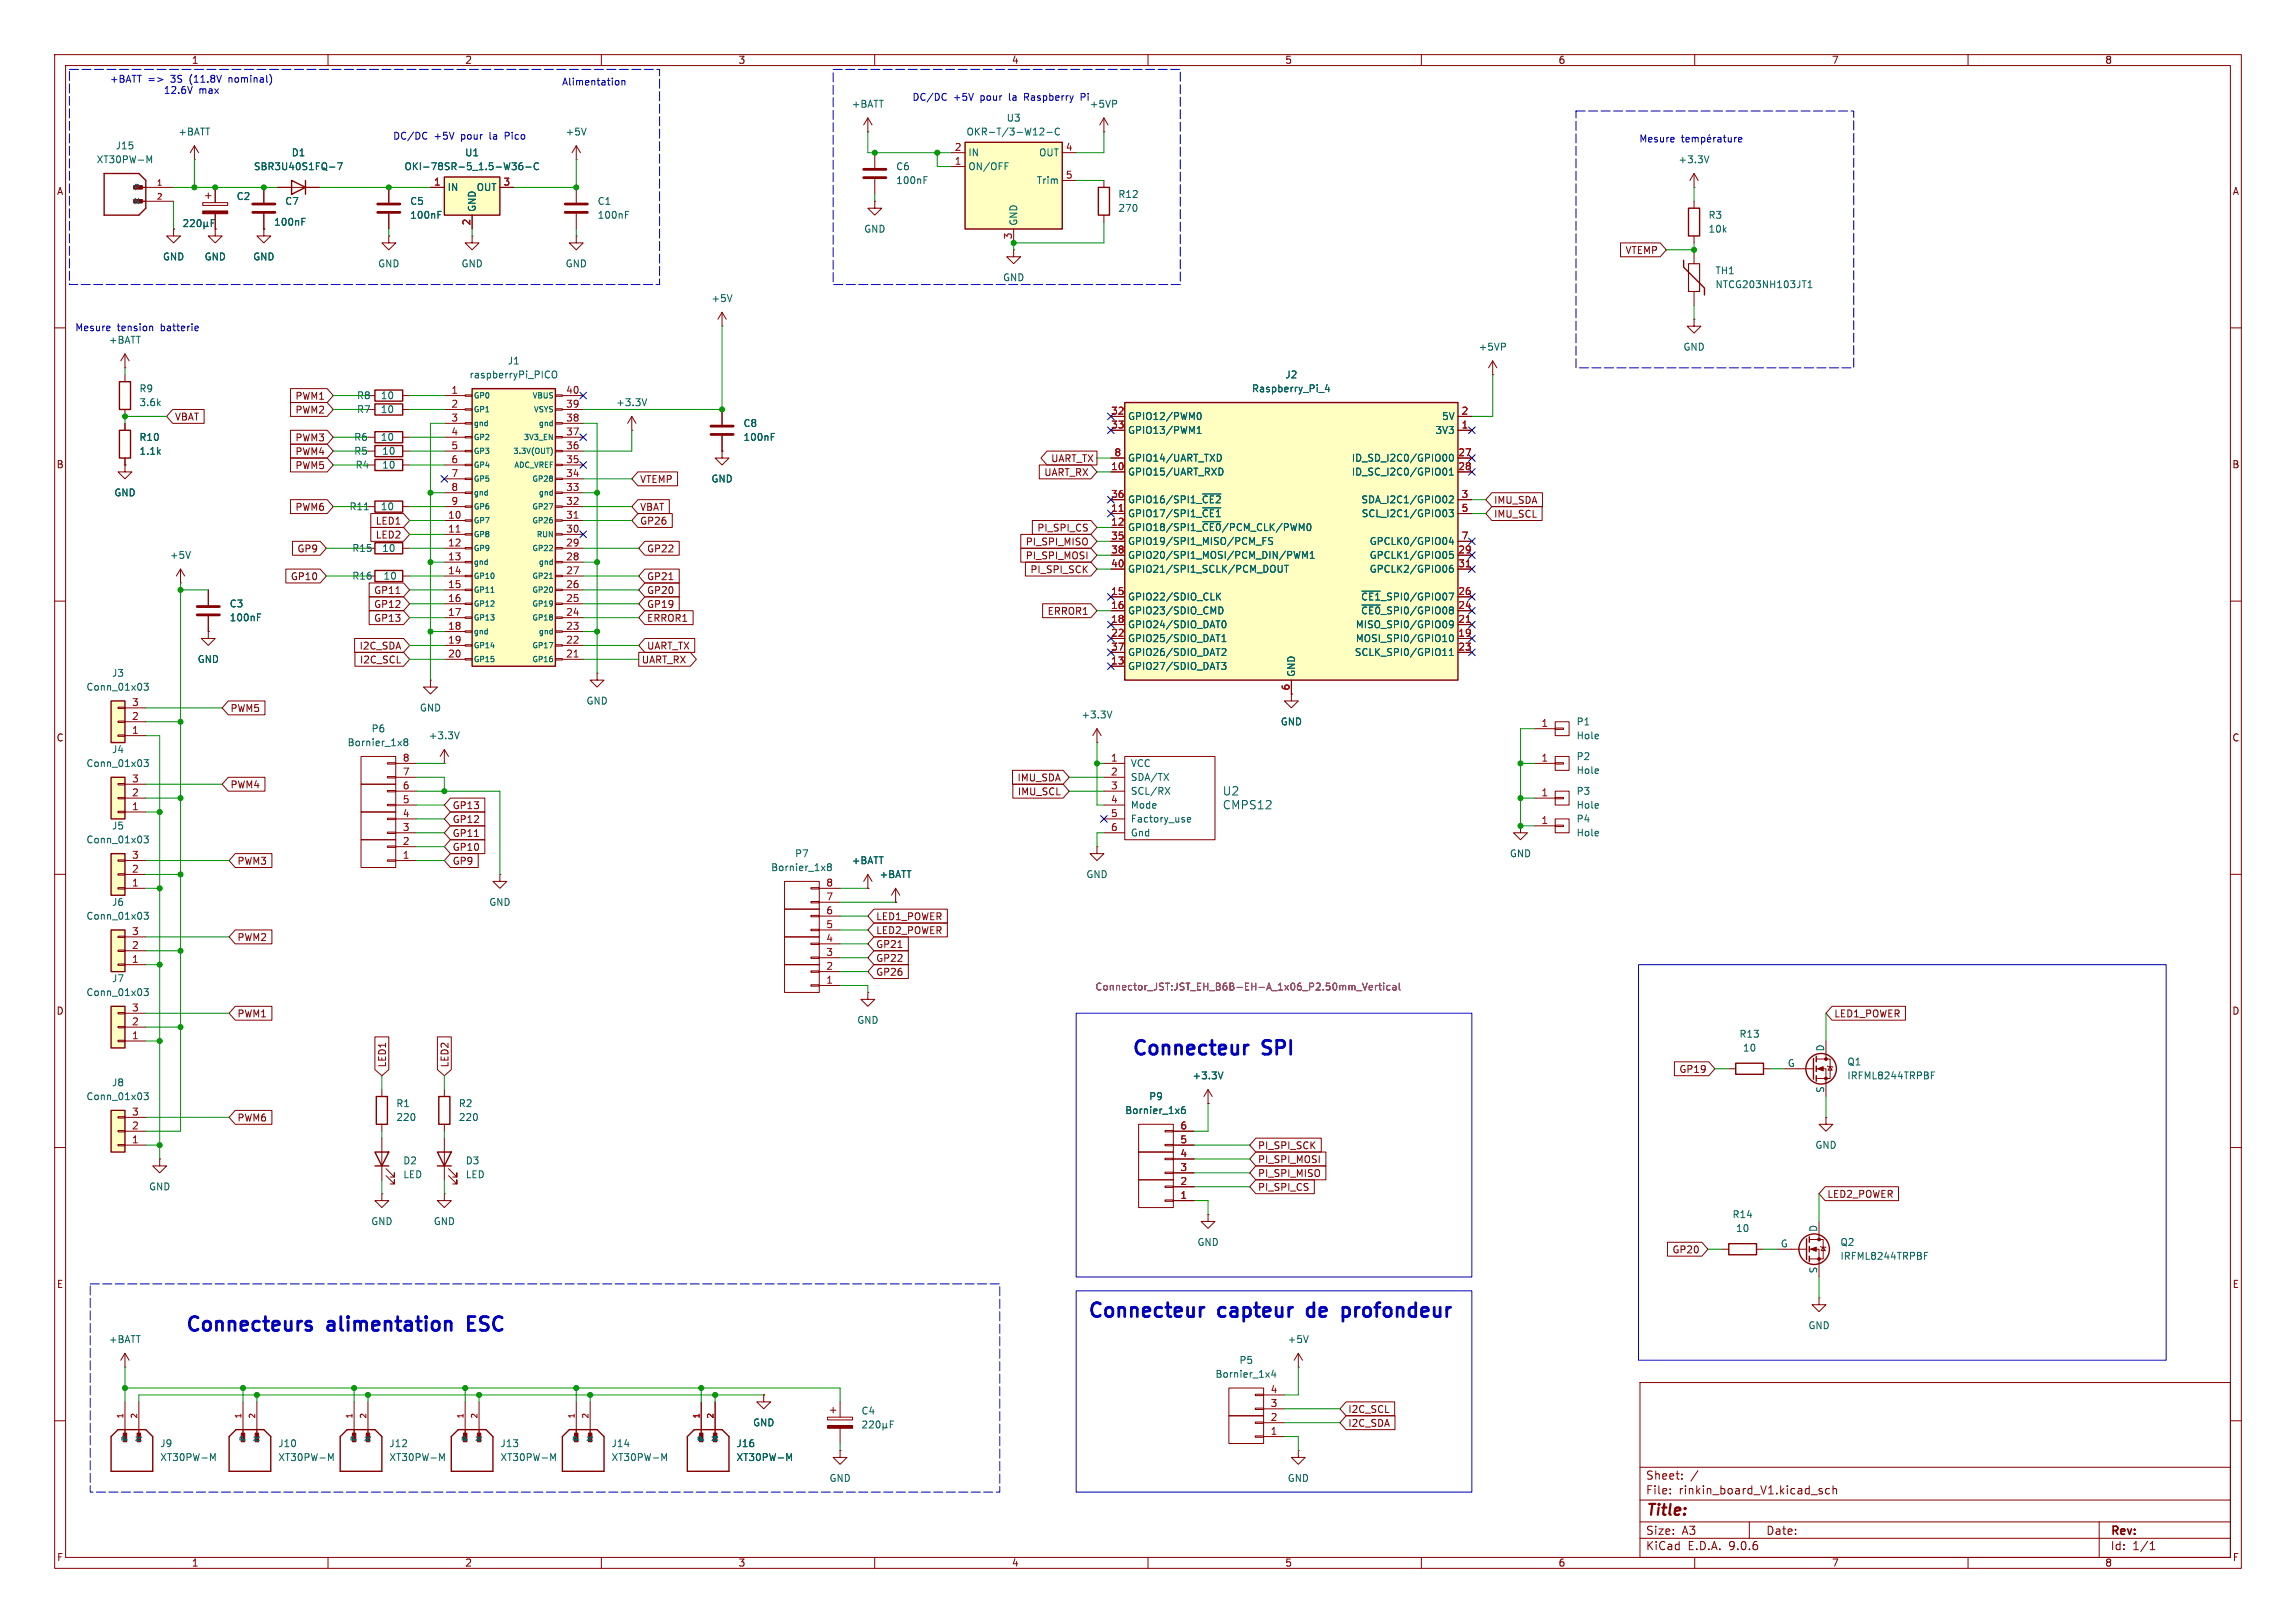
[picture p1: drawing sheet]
<svg xmlns="http://www.w3.org/2000/svg" width="420mm" height="297mm" viewBox="0 0 420 297" stroke-linecap="round" stroke-linejoin="round" font-family="sans-serif">
<defs><g id="words">
<g font-size="3.5" fill="#0000c2">
<text x="206.8" y="193.8">Connecteur</text>
<text x="231" y="193.8">SPI</text>
<text x="33.6" y="244.4">Connecteurs</text>
<text x="59.9" y="244.4">alimentation</text>
<text x="86.6" y="244.4">ESC</text>
<text x="198.7" y="241.8">Connecteur</text>
<text x="222.9" y="241.8">capteur</text>
<text x="240.2" y="241.8">de</text>
<text x="247.6" y="241.8">profondeur</text>
</g>
<text font-size="2.8" fill="#840000" x="301" y="277.9">Title:</text>
<g font-size="2.1" fill="#006464">
<text x="223.6" y="148.3">CMPS12</text>
<text x="223.6" y="145.8">U2</text>
</g>
<g font-size="2.1" fill="#840000">
<text x="301" y="273.7">File:</text>
<text x="301" y="271">Sheet:</text>
<text x="307.1" y="273.7">rinkin_board_V1.kicad_sch</text>
<text x="301" y="281.1">Size:</text>
<text x="307.6" y="281.1">A3</text>
<text x="323" y="281.1">Date:</text>
<text x="386" y="281.3">Rev:</text>
<text x="301" y="283.9">KiCad</text>
<text x="308.7" y="283.9">E.D.A.</text>
<text x="316.3" y="283.9">9.0.6</text>
<text x="386" y="283.9">Id:</text>
<text x="390.1" y="283.9">1/1</text>
</g>
<g font-size="1.8" fill="#840000">
<text x="35" y="11.9">1</text>
<text x="85" y="11.9">2</text>
<text x="135" y="11.9">3</text>
<text x="185" y="11.9">4</text>
<text x="235" y="11.9">5</text>
<text x="285" y="11.9">6</text>
<text x="335" y="11.9">7</text>
<text x="385" y="11.9">8</text>
<text x="10.3" y="35.9">A</text>
<text x="408.3" y="35.9">A</text>
<text x="297.2" y="46.7">VTEMP</text>
<text x="31.9" y="77.2">VBAT</text>
<text x="53.9" y="73.3">PWM1</text>
<text x="53.9" y="75.9">PWM2</text>
<text x="53.9" y="83.5">PWM4</text>
<text x="53.9" y="81">PWM3</text>
<text x="10.3" y="85.9">B</text>
<text x="53.9" y="86">PWM5</text>
<text x="117" y="88.6">VTEMP</text>
<text x="190.9" y="87.3">UART_RX</text>
<text x="192.2" y="84.8">UART_TX</text>
<text x="408.2" y="85.9">B</text>
<text x="53.9" y="93.7">PWM6</text>
<text x="117" y="93.7">VBAT</text>
<text x="273.2" y="94.9">IMU_SCL</text>
<text x="273.2" y="92.4">IMU_SDA</text>
<text x="54.3" y="101.3">GP9</text>
<text x="68.6" y="98.7">LED2</text>
<text x="68.6" y="96.2">LED1</text>
<text x="117" y="96.2">GP26</text>
<text x="118.3" y="101.3">GP22</text>
<text x="187.5" y="100">PI_SPI_MISO</text>
<text x="189.7" y="97.5">PI_SPI_CS</text>
<text x="53.1" y="106.4">GP10</text>
<text x="118.3" y="106.4">GP21</text>
<text x="187.5" y="102.6">PI_SPI_MOSI</text>
<text x="188.4" y="105.1">PI_SPI_SCK</text>
<text x="68.3" y="111.4">GP12</text>
<text x="68.3" y="114">GP13</text>
<text x="68.3" y="108.9">GP11</text>
<text x="118.3" y="114">ERROR1</text>
<text x="118.3" y="108.9">GP20</text>
<text x="118.3" y="111.4">GP19</text>
<text x="191.5" y="112.7">ERROR1</text>
<text x="65.7" y="119.1">I2C_SDA</text>
<text x="118.3" y="119.1">UART_TX</text>
<text x="65.7" y="121.6">I2C_SCL</text>
<text x="117.3" y="121.6">UART_RX</text>
<text x="42.1" y="130.5">PWM5</text>
<text x="10.3" y="135.9">C</text>
<text x="408.2" y="135.9">C</text>
<text x="186" y="143.2">IMU_SDA</text>
<text x="42.1" y="144.5">PWM4</text>
<text x="82.7" y="148.3">GP13</text>
<text x="186.1" y="145.7">IMU_SCL</text>
<text x="82.7" y="153.4">GP11</text>
<text x="82.7" y="150.8">GP12</text>
<text x="82.7" y="155.9">GP10</text>
<text x="43.3" y="158.4">PWM3</text>
<text x="82.7" y="158.4">GP9</text>
<text x="43.3" y="172.4">PWM2</text>
<text x="160.2" y="171.1">LED2_POWER</text>
<text x="160.2" y="168.6">LED1_POWER</text>
<text x="160.2" y="173.7">GP21</text>
<text x="160.2" y="176.2">GP22</text>
<text x="160.2" y="178.8">GP26</text>
<text x="10.3" y="185.9">D</text>
<text x="408.2" y="185.9">D</text>
<text x="43.3" y="186.4">PWM1</text>
<text x="335.4" y="186.4">LED1_POWER</text>
<text x="70.8" y="195.4" transform="rotate(-90 70.8 195.4)">LED1</text>
<text x="82.2" y="195.4" transform="rotate(-90 82.2 195.4)">LED2</text>
<text x="307.1" y="196.5">GP19</text>
<text x="43.3" y="205.4">PWM6</text>
<text x="230" y="210.5">PI_SPI_SCK</text>
<text x="230" y="215.6">PI_SPI_MISO</text>
<text x="230" y="213">PI_SPI_MOSI</text>
<text x="230" y="218.1">PI_SPI_CS</text>
<text x="334.2" y="219.4">LED2_POWER</text>
<text x="305.8" y="229.6">GP20</text>
<text x="10.3" y="235.9">E</text>
<text x="408.3" y="235.9">E</text>
<text x="246.5" y="261.3">I2C_SDA</text>
<text x="246.5" y="258.8">I2C_SCL</text>
<text x="10.3" y="285.9">F</text>
<text x="35" y="286.9">1</text>
<text x="85" y="286.9">2</text>
<text x="135" y="286.9">3</text>
<text x="185" y="286.9">4</text>
<text x="235" y="286.9">5</text>
<text x="285" y="286.9">6</text>
<text x="335" y="286.9">7</text>
<text x="385" y="286.9">8</text>
<text x="408.3" y="285.9">F</text>
</g>
<g font-size="1.8" fill="#0000c2">
<text x="20" y="15.3">+BATT</text>
<text x="27" y="15.3">=&gt;</text>
<text x="29.9" y="17.4">12.6V</text>
<text x="31.4" y="15.3">3S</text>
<text x="35" y="15.3">(11.8V</text>
<text x="36.4" y="17.4">max</text>
<text x="42.3" y="15.3">nominal)</text>
<text x="102.7" y="15.9">Alimentation</text>
<text x="166.8" y="18.6">DC/DC</text>
<text x="174.4" y="18.6">+5V</text>
<text x="179.4" y="18.6">pour</text>
<text x="184.9" y="18.6">la</text>
<text x="187.8" y="18.6">Raspberry</text>
<text x="198.4" y="18.6">Pi</text>
<text x="71.8" y="25.8">DC/DC</text>
<text x="79.4" y="25.8">+5V</text>
<text x="84.4" y="25.8">pour</text>
<text x="89.8" y="25.8">la</text>
<text x="92.8" y="25.8">Pico</text>
<text x="299.8" y="26.3">Mesure</text>
<text x="13.7" y="60.8">Mesure</text>
<text x="21.4" y="60.8">tension</text>
<text x="29.5" y="60.8">batterie</text>
</g>
<g font-size="1.8" fill="#006464">
<text x="155.7" y="19.9">+BATT</text>
<text x="184" y="22.5">U3</text>
<text x="199.3" y="19.9">+5VP</text>
<text x="21.1" y="27.5">J15</text>
<text x="32.5" y="25">+BATT</text>
<text x="53.3" y="28.8">D1</text>
<text x="85" y="28.8">U1</text>
<text x="103.4" y="25">+5V</text>
<text x="176.7" y="25">OKR-T/3-W12-C</text>
<text x="177" y="28.8">IN</text>
<text x="190" y="28.8">OUT</text>
<text x="17.6" y="30.1">XT30PW-M</text>
<text x="46.3" y="31.3">SBR3U40S1FQ-7</text>
<text x="73.9" y="31.3">OKI-78SR-5_1.5-W36-C</text>
<text x="81.8" y="35.2">IN</text>
<text x="87.1" y="35.2">OUT</text>
<text x="163.8" y="31.3">C6</text>
<text x="163.8" y="33.9">100nF</text>
<text x="177" y="31.3">ON/OFF</text>
<text x="189.5" y="33.9">Trim</text>
<text x="306.9" y="30.1">+3.3V</text>
<text x="43.2" y="36.8">C2</text>
<text x="50" y="41.5">100nF</text>
<text x="52.1" y="37.7">C7</text>
<text x="74.9" y="37.7">C5</text>
<text x="74.9" y="40.2">100nF</text>
<text x="87.2" y="38.9" transform="rotate(-90 87.2 38.9)">GND</text>
<text x="109.2" y="37.7">C1</text>
<text x="109.2" y="40.2">100nF</text>
<text x="186.3" y="41.4" transform="rotate(-90 186.3 41.4)">GND</text>
<text x="204.5" y="39">270</text>
<text x="204.5" y="36.4">R12</text>
<text x="312.4" y="40.2">R3</text>
<text x="29.7" y="47.9">GND</text>
<text x="37.3" y="47.9">GND</text>
<text x="46.2" y="47.9">GND</text>
<text x="158" y="42.8">GND</text>
<text x="312.4" y="42.8">10k</text>
<text x="69.1" y="49.1">GND</text>
<text x="84.3" y="49.1">GND</text>
<text x="103.4" y="49.1">GND</text>
<text x="183.4" y="51.7">GND</text>
<text x="313.7" y="50.4">TH1</text>
<text x="313.7" y="52.9">NTCG203NH103JT1</text>
<text x="130" y="55.5">+5V</text>
<text x="19.8" y="63.1">+BATT</text>
<text x="270.4" y="64.4">+5VP</text>
<text x="307.8" y="64.4">GND</text>
<text x="25.4" y="72">R9</text>
<text x="85.8" y="69.4">raspberryPi_PICO</text>
<text x="92.8" y="66.9">J1</text>
<text x="228.9" y="72">Raspberry_Pi_4</text>
<text x="235" y="69.4">J2</text>
<text x="25.4" y="74.5">3.6k</text>
<text x="65.2" y="75.8">R7</text>
<text x="65.2" y="73.3">R8</text>
<text x="69.6" y="75.8">10</text>
<text x="69.6" y="73.3">10</text>
<text x="112.6" y="74.5">+3.3V</text>
<text x="206.2" y="77.1">GPIO12/PWM0</text>
<text x="263.7" y="77.1">5V</text>
<text x="25.4" y="83.4">1.1k</text>
<text x="25.4" y="80.9">R10</text>
<text x="64.7" y="80.9">R6</text>
<text x="64.7" y="83.4">R5</text>
<text x="69.6" y="80.9">10</text>
<text x="69.8" y="83.4">10</text>
<text x="135.9" y="78.3">C8</text>
<text x="135.9" y="80.9">100nF</text>
<text x="206.2" y="79.6">GPIO13/PWM1</text>
<text x="262.5" y="79.6">3V3</text>
<text x="65" y="86">R4</text>
<text x="69.8" y="86">10</text>
<text x="130" y="88.5">GND</text>
<text x="206.2" y="84.7">GPIO14/UART_TXD</text>
<text x="206.2" y="87.2">GPIO15/UART_RXD</text>
<text x="247.2" y="84.7">ID_SD_I2C0/GPIO00</text>
<text x="247.2" y="87.2">ID_SC_I2C0/GPIO01</text>
<text x="20.8" y="91">GND</text>
<text x="63.8" y="93.6">R11</text>
<text x="69.6" y="93.6">10</text>
<text x="206.2" y="92.3">GPIO16/SPI1_~{CE2}</text>
<text x="206.2" y="94.8">GPIO17/SPI1_~{CE1}</text>
<text x="248.9" y="92.3">SDA_I2C1/GPIO02</text>
<text x="249" y="94.8">SCL_I2C1/GPIO03</text>
<text x="64.3" y="101.2">R15</text>
<text x="69.8" y="101.2">10</text>
<text x="206.2" y="97.4">GPIO18/SPI1_~{CE0}/PCM_CLK/PWM0</text>
<text x="206.2" y="99.9">GPIO19/SPI1_MISO/PCM_FS</text>
<text x="250.4" y="99.9">GPCLK0/GPIO04</text>
<text x="31" y="102.5">+5V</text>
<text x="64.3" y="106.3">R16</text>
<text x="70.1" y="106.3">10</text>
<text x="206.2" y="102.5">GPIO20/SPI1_MOSI/PCM_DIN/PWM1</text>
<text x="206.2" y="105">GPIO21/SPI1_SCLK/PCM_DOUT</text>
<text x="250.4" y="102.5">GPCLK1/GPIO05</text>
<text x="250.4" y="105">GPCLK2/GPIO06</text>
<text x="41.9" y="111.4">C3</text>
<text x="41.9" y="113.9">100nF</text>
<text x="206.2" y="110.1">GPIO22/SDIO_CLK</text>
<text x="206.2" y="112.6">GPIO23/SDIO_CMD</text>
<text x="248.9" y="110.1">~{CE1}_SPI0/GPIO07</text>
<text x="248.9" y="112.6">~{CE0}_SPI0/GPIO08</text>
<text x="206.2" y="115.2">GPIO24/SDIO_DAT0</text>
<text x="206.2" y="117.7">GPIO25/SDIO_DAT1</text>
<text x="247.9" y="115.2">MISO_SPI0/GPIO09</text>
<text x="247.9" y="117.7">MOSI_SPI0/GPIO10</text>
<text x="20.4" y="124.1">J3</text>
<text x="36.1" y="121.5">GND</text>
<text x="206.2" y="120.2">GPIO26/SDIO_DAT2</text>
<text x="206.2" y="122.8">GPIO27/SDIO_DAT3</text>
<text x="237.1" y="124" transform="rotate(-90 237.1 124)">GND</text>
<text x="247.7" y="120.2">SCLK_SPI0/GPIO11</text>
<text x="15.7" y="126.6">Conn_01x03</text>
<text x="76.7" y="130.4">GND</text>
<text x="107.2" y="129.1">GND</text>
<text x="197.7" y="131.7">+3.3V</text>
<text x="63.5" y="136.8">Bornier_1x8</text>
<text x="67.9" y="134.2">P6</text>
<text x="78.3" y="135.5">+3.3V</text>
<text x="234.2" y="132.9">GND</text>
<text x="288.3" y="132.9">P1</text>
<text x="288.3" y="135.5">Hole</text>
<text x="15.7" y="140.6">Conn_01x03</text>
<text x="20.4" y="138">J4</text>
<text x="206.8" y="140.6">VCC</text>
<text x="206.8" y="143.1">SDA/TX</text>
<text x="288.3" y="139.3">P2</text>
<text x="288.3" y="141.8">Hole</text>
<text x="206.8" y="145.6">SCL/RX</text>
<text x="206.8" y="148.2">Mode</text>
<text x="288.3" y="145.6">P3</text>
<text x="288.3" y="148.2">Hole</text>
<text x="15.7" y="154.5">Conn_01x03</text>
<text x="20.4" y="152">J5</text>
<text x="206.8" y="150.7">Factory_use</text>
<text x="206.8" y="153.3">Gnd</text>
<text x="288.3" y="150.7">P4</text>
<text x="288.3" y="153.3">Hole</text>
<text x="141" y="159.6">Bornier_1x8</text>
<text x="145.3" y="157.1">P7</text>
<text x="155.7" y="158.3">+BATT</text>
<text x="160.8" y="160.9">+BATT</text>
<text x="198.6" y="160.9">GND</text>
<text x="276.1" y="157.1">GND</text>
<text x="20.4" y="166">J6</text>
<text x="89.4" y="166">GND</text>
<text x="15.7" y="168.5">Conn_01x03</text>
<text x="20.4" y="179.9">J7</text>
<text x="15.7" y="182.5">Conn_01x03</text>
<text x="156.7" y="187.6">GND</text>
<text x="318.1" y="190.1">R13</text>
<text x="218" y="197.7">+3.3V</text>
<text x="318.7" y="192.6">10</text>
<text x="326.9" y="195.3">G</text>
<text x="333.8" y="192.5" transform="rotate(-90 333.8 192.5)">D</text>
<text x="337.8" y="197.7">IRFML8244TRPBF</text>
<text x="337.8" y="195.2">Q1</text>
<text x="15.7" y="201.5">Conn_01x03</text>
<text x="20.4" y="199">J8</text>
<text x="72.4" y="202.8">R1</text>
<text x="83.8" y="202.8">R2</text>
<text x="210.1" y="201.5">P9</text>
<text x="333.8" y="200.1" transform="rotate(-90 333.8 200.1)">S</text>
<text x="72.4" y="205.3">220</text>
<text x="83.8" y="205.3">220</text>
<text x="205.7" y="204.1">Bornier_1x6</text>
<text x="73.7" y="213.3">D2</text>
<text x="73.7" y="215.8">LED</text>
<text x="85.1" y="213.3">D3</text>
<text x="85.1" y="215.8">LED</text>
<text x="332" y="210.4">GND</text>
<text x="27.2" y="218">GND</text>
<text x="67.8" y="224.4">GND</text>
<text x="79.2" y="224.4">GND</text>
<text x="316.8" y="223.1">R14</text>
<text x="317.5" y="225.7">10</text>
<text x="332.5" y="225.5" transform="rotate(-90 332.5 225.5)">D</text>
<text x="218.9" y="228.2">GND</text>
<text x="325.7" y="228.3">G</text>
<text x="332.5" y="233.1" transform="rotate(-90 332.5 233.1)">S</text>
<text x="336.6" y="230.7">IRFML8244TRPBF</text>
<text x="336.6" y="228.2">Q2</text>
<text x="19.8" y="246">+BATT</text>
<text x="235.5" y="246">+5V</text>
<text x="330.7" y="243.4">GND</text>
<text x="226.6" y="249.8">P5</text>
<text x="222.2" y="252.3">Bornier_1x4</text>
<text x="137.7" y="261.2">GND</text>
<text x="157.5" y="259.1">C4</text>
<text x="29.2" y="265">J9</text>
<text x="29.2" y="267.6">XT30PW-M</text>
<text x="50.8" y="267.6">XT30PW-M</text>
<text x="50.8" y="265">J10</text>
<text x="71.1" y="267.6">XT30PW-M</text>
<text x="71.1" y="265">J12</text>
<text x="91.4" y="267.6">XT30PW-M</text>
<text x="91.4" y="265">J13</text>
<text x="111.8" y="267.6">XT30PW-M</text>
<text x="111.8" y="265">J14</text>
<text x="134.6" y="267.6">XT30PW-M</text>
<text x="134.6" y="265">J16</text>
<text x="151.6" y="271.4">GND</text>
<text x="235.5" y="271.4">GND</text>
</g>
<g font-size="1.8" fill="#a90000">
<text x="174.6" y="27.7">2</text>
<text x="194.9" y="27.7">4</text>
<text x="79.3" y="34">1</text>
<text x="92" y="34">3</text>
<text x="174.6" y="30.2">1</text>
<text x="194.9" y="32.8">5</text>
<text x="86.1" y="41.3" transform="rotate(-90 86.1 41.3)">2</text>
<text x="185.2" y="43.9" transform="rotate(-90 185.2 43.9)">3</text>
<text x="82.5" y="72.1">1</text>
<text x="82.5" y="74.7">2</text>
<text x="82.5" y="77.2">3</text>
<text x="103.5" y="72.1">40</text>
<text x="103.5" y="74.7">39</text>
<text x="103.5" y="77.2">38</text>
<text x="203.2" y="75.9">32</text>
<text x="267.3" y="75.9">2</text>
<text x="82.5" y="79.8">4</text>
<text x="82.5" y="82.3">5</text>
<text x="103.5" y="79.8">37</text>
<text x="103.5" y="82.3">36</text>
<text x="203.2" y="78.5">33</text>
<text x="203.8" y="83.6">8</text>
<text x="266.7" y="83.6">27</text>
<text x="267.3" y="78.5">1</text>
<text x="82.5" y="84.8">6</text>
<text x="82.5" y="87.4">7</text>
<text x="82.5" y="89.9">8</text>
<text x="103.5" y="84.8">35</text>
<text x="103.5" y="87.4">34</text>
<text x="103.5" y="89.9">33</text>
<text x="203.2" y="86.1">10</text>
<text x="266.7" y="86.1">28</text>
<text x="81.9" y="95">10</text>
<text x="82.5" y="92.5">9</text>
<text x="103.5" y="92.5">32</text>
<text x="103.5" y="95">31</text>
<text x="203.2" y="91.2">36</text>
<text x="203.2" y="93.7">11</text>
<text x="267.3" y="91.2">3</text>
<text x="267.3" y="93.7">5</text>
<text x="81.9" y="97.5">11</text>
<text x="81.9" y="100.1">12</text>
<text x="103.5" y="97.5">30</text>
<text x="103.5" y="100.1">29</text>
<text x="203.2" y="96.3">12</text>
<text x="203.2" y="98.8">35</text>
<text x="203.2" y="101.3">38</text>
<text x="266.7" y="101.3">29</text>
<text x="267.3" y="98.8">7</text>
<text x="81.9" y="102.6">13</text>
<text x="81.9" y="105.2">14</text>
<text x="81.9" y="107.7">15</text>
<text x="103.5" y="102.6">28</text>
<text x="103.5" y="105.2">27</text>
<text x="103.5" y="107.7">26</text>
<text x="203.2" y="103.9">40</text>
<text x="266.7" y="103.9">31</text>
<text x="81.9" y="110.2">16</text>
<text x="81.9" y="112.8">17</text>
<text x="103.5" y="110.2">25</text>
<text x="103.5" y="112.8">24</text>
<text x="203.2" y="109">15</text>
<text x="203.2" y="111.5">16</text>
<text x="266.7" y="109">26</text>
<text x="266.7" y="111.5">24</text>
<text x="81.9" y="115.3">18</text>
<text x="81.9" y="117.9">19</text>
<text x="103.5" y="115.3">23</text>
<text x="103.5" y="117.9">22</text>
<text x="203.2" y="114">18</text>
<text x="203.2" y="116.6">22</text>
<text x="203.2" y="119.1">37</text>
<text x="266.7" y="114">21</text>
<text x="266.7" y="116.6">19</text>
<text x="266.7" y="119.1">23</text>
<text x="81.9" y="120.4">20</text>
<text x="103.5" y="120.4">21</text>
<text x="203.2" y="121.7">13</text>
<text x="24.1" y="131.8">2</text>
<text x="24.1" y="129.3">3</text>
<text x="236" y="126.4" transform="rotate(-90 236 126.4)">6</text>
<text x="24.1" y="134.4">1</text>
<text x="281.9" y="133.1">1</text>
<text x="24.1" y="143.3">3</text>
<text x="73.6" y="142">7</text>
<text x="73.6" y="139.4">8</text>
<text x="203.1" y="139.4">1</text>
<text x="203.1" y="142">2</text>
<text x="281.9" y="139.4">1</text>
<text x="24.1" y="148.3">1</text>
<text x="24.1" y="145.8">2</text>
<text x="73.6" y="149.6">4</text>
<text x="73.6" y="147.1">5</text>
<text x="73.6" y="144.5">6</text>
<text x="203.1" y="144.5">3</text>
<text x="203.1" y="147.1">4</text>
<text x="203.1" y="149.6">5</text>
<text x="281.9" y="145.8">1</text>
<text x="73.6" y="154.7">2</text>
<text x="73.6" y="152.1">3</text>
<text x="203.1" y="152.1">6</text>
<text x="281.9" y="150.9">1</text>
<text x="24.1" y="159.8">2</text>
<text x="24.1" y="157.2">3</text>
<text x="73.6" y="157.2">1</text>
<text x="24.1" y="162.3">1</text>
<text x="151.1" y="167.4">6</text>
<text x="151.1" y="164.8">7</text>
<text x="151.1" y="162.3">8</text>
<text x="24.1" y="173.7">2</text>
<text x="24.1" y="171.2">3</text>
<text x="151.1" y="172.5">4</text>
<text x="151.1" y="169.9">5</text>
<text x="24.1" y="176.3">1</text>
<text x="151.1" y="177.5">2</text>
<text x="151.1" y="175">3</text>
<text x="24.1" y="185.2">3</text>
<text x="151.1" y="180.1">1</text>
<text x="24.1" y="190.2">1</text>
<text x="24.1" y="187.7">2</text>
<text x="24.1" y="209.3">1</text>
<text x="24.1" y="206.8">2</text>
<text x="24.1" y="204.2">3</text>
<text x="215.8" y="209.3">5</text>
<text x="215.8" y="206.8">6</text>
<text x="215.8" y="214.4">3</text>
<text x="215.8" y="211.8">4</text>
<text x="215.8" y="219.5">1</text>
<text x="215.8" y="216.9">2</text>
<text x="232.3" y="257.6">3</text>
<text x="232.3" y="255">4</text>
<text x="232.3" y="262.6">1</text>
<text x="232.3" y="260.1">2</text>
</g>
<text font-size="1.8" fill="#840084" x="200.3" y="181.5">Connector_JST:JST_EH_B6B-EH-A_1x06_P2.50mm_Vertical</text>
<g font-size="1.4" fill="#006464">
<text x="24.4" y="35">P</text>
<text x="24.3" y="37.6">N</text>
<text x="86.6" y="73.1">GP0</text>
<text x="86.6" y="75.7">GP1</text>
<text x="97.3" y="73.1">VBUS</text>
<text x="97.5" y="75.7">VSYS</text>
<text x="86.6" y="78.2">gnd</text>
<text x="86.6" y="80.7">GP2</text>
<text x="86.6" y="83.3">GP3</text>
<text x="93.8" y="83.3">3.3V(OUT)</text>
<text x="95.7" y="80.7">3V3_EN</text>
<text x="98.4" y="78.2">gnd</text>
<text x="86.6" y="85.8">GP4</text>
<text x="86.6" y="88.4">GP5</text>
<text x="93.9" y="85.8">ADC_VREF</text>
<text x="97.2" y="88.4">GP28</text>
<text x="86.6" y="90.9">gnd</text>
<text x="86.6" y="93.4">GP6</text>
<text x="86.6" y="96">GP7</text>
<text x="97.2" y="93.4">GP27</text>
<text x="97.2" y="96">GP26</text>
<text x="98.4" y="90.9">gnd</text>
<text x="86.6" y="98.5">GP8</text>
<text x="86.6" y="101.1">GP9</text>
<text x="97.2" y="101.1">GP22</text>
<text x="98" y="98.5">RUN</text>
<text x="86.6" y="103.6">gnd</text>
<text x="86.6" y="106.1">GP10</text>
<text x="97.2" y="106.1">GP21</text>
<text x="98.4" y="103.6">gnd</text>
<text x="86.6" y="108.7">GP11</text>
<text x="86.6" y="111.2">GP12</text>
<text x="86.6" y="113.8">GP13</text>
<text x="97.2" y="108.7">GP20</text>
<text x="97.2" y="111.2">GP19</text>
<text x="97.2" y="113.8">GP18</text>
<text x="86.6" y="116.3">gnd</text>
<text x="86.6" y="118.8">GP14</text>
<text x="97.2" y="118.8">GP17</text>
<text x="98.4" y="116.3">gnd</text>
<text x="86.6" y="121.4">GP15</text>
<text x="97.2" y="121.4">GP16</text>
<text x="23.6" y="263.9" transform="rotate(-90 23.6 263.9)">P</text>
<text x="26.1" y="264" transform="rotate(-90 26.1 264)">N</text>
<text x="45.2" y="263.9" transform="rotate(-90 45.2 263.9)">P</text>
<text x="47.7" y="264" transform="rotate(-90 47.7 264)">N</text>
<text x="65.5" y="263.9" transform="rotate(-90 65.5 263.9)">P</text>
<text x="68" y="264" transform="rotate(-90 68 264)">N</text>
<text x="85.8" y="263.9" transform="rotate(-90 85.8 263.9)">P</text>
<text x="88.4" y="264" transform="rotate(-90 88.4 264)">N</text>
<text x="106.1" y="263.9" transform="rotate(-90 106.1 263.9)">P</text>
<text x="108.7" y="264" transform="rotate(-90 108.7 264)">N</text>
<text x="129" y="263.9" transform="rotate(-90 129 263.9)">P</text>
<text x="131.5" y="264" transform="rotate(-90 131.5 264)">N</text>
</g>
<g font-size="1.4" fill="#a90000">
<text x="28.6" y="34">1</text>
<text x="28.6" y="36.6">2</text>
<text x="22.6" y="259.7" transform="rotate(-90 22.6 259.7)">1</text>
<text x="25.1" y="259.7" transform="rotate(-90 25.1 259.7)">2</text>
<text x="44.2" y="259.7" transform="rotate(-90 44.2 259.7)">1</text>
<text x="46.7" y="259.7" transform="rotate(-90 46.7 259.7)">2</text>
<text x="64.5" y="259.7" transform="rotate(-90 64.5 259.7)">1</text>
<text x="67.1" y="259.7" transform="rotate(-90 67.1 259.7)">2</text>
<text x="84.8" y="259.7" transform="rotate(-90 84.8 259.7)">1</text>
<text x="87.4" y="259.7" transform="rotate(-90 87.4 259.7)">2</text>
<text x="105.2" y="259.7" transform="rotate(-90 105.2 259.7)">1</text>
<text x="107.7" y="259.7" transform="rotate(-90 107.7 259.7)">2</text>
<text x="128" y="259.7" transform="rotate(-90 128 259.7)">1</text>
<text x="130.6" y="259.7" transform="rotate(-90 130.6 259.7)">2</text>
</g>
</g></defs>
<g fill="none" stroke="#840000" stroke-width=".18">
<path d="M10 10h400v277h-400zM12 12h396v273h-396zM60 10v2M110 10v2M160 10v2M210 10v2M260 10v2M310 10v2M360 10v2M10 60h2M408 60h2M10 110h2"/>
<path d="M408 110h2M280.7 139.7h3.8M280.7 133.4h3.8M284.5 138.4h2.5v2.6h-2.5zM284.5 139.6h1.5v.2h-1.5zM284.5 132.1h2.5v2.5h-2.5zM284.5 133.2h1.5v.3h-1.5zM10 160h2M200.7 154.9v1.3h1.2l-1.2 1.3-1.3-1.3h1.3M200.7 154.9h.1M278.1 151.1v1.3h1.3l-1.3 1.3-1.2-1.3h1.2M278.1 151.1h.1"/>
<path d="M408 160h2M10 210h2M408 210h2M315 228.6h1.2M321.3 228.6h1.3M325.1 228.6h5.4M331 226.8h2.5v3.6h-2.5M331 228.6h1.7v5.1M332.7 237.5v1.3h1.3l-1.3 1.2-1.2-1.2h1.2M332.7 237.5h.1M332.7 223.5v3.3M333 228.1l.1 .1h.8l.1 .1"/>
<path d="M333.5 228.2l.4 .7h-.8zM224.8 259.1h6.3v5.1h-6.3zM224.8 254h6.3v5.1h-6.3zM229.6 257.7h1.5v.2h-1.5zM229.6 255.1h1.5v.3h-1.5zM231.1 257.8h3.8M231.1 255.3h3.8M237.5 250.2h.1M237.5 247.6l-.8 1.3M237.5 247.6l.8 1.3M237.5 247.6v2.6M300 253h108v32h-108z"/>
<path d="M10 260h2M229.6 262.8h1.5v.2h-1.5zM229.6 260.2h1.5v.3h-1.5zM231.1 262.9h3.8M231.1 260.3h3.8M300 278.5h108M300 274.5h108M300 268.5h108M305.5 273.2v.2M305.5 272.5v.1M307.7 270.5v.2M307.7 269.8v.1"/>
<path d="M310.6 269.1l-1.3 1.9M320 278.5v3M332.7 272.7l.7 .4-.2 .3-.5-.1M333.3 272.5l-.4-.1-.2 .2M334.7 272.5l-.5-.1-.3 .3v.4l.2 .2h.6M335.3 272.5l.2-.1 .4 .1v.9M335.3 271.9v1.5M384 278.5v6.5M408 260h2M60 285v2M110 285v2M160 285v2"/>
<path d="M210 285v2M260 285v2M300 281.5h108M310 285v2M360 285v2M393.3 283.6h.9M393.3 282.5l.4-.4v1.5"/>
</g>
<g fill="none" stroke="#840000" stroke-width=".25">
<path d="M316.2 227.6h5.1v2h-5.1zM330.5 226.7v3.8M331 226.3v1M331 228.1v1M331 229.9v1"/>
<circle cx="331.9" cy="228.6" r="2.79"/>
</g>
<g fill="#840000" stroke="#840000" stroke-width=".18">
<path d="M331.2 228.6l1-.4v.8z"/>
<circle cx="332.7" cy="226.8" r=".25"/>
<circle cx="332.7" cy="230.4" r=".25"/>
</g>
<path d="M352 229.8h.4M352 229.2h.6M232.9 250.7l-.3 .9h.8M233.2 251.2v.8M239.3 244.4l-.4 1.3" fill="none" stroke="#006464" stroke-width=".18"/>
<path d="M86.4 71.1h15.2v50.8h-15.2z" fill="#ffffc2"/>
<g fill="none" stroke="#840000" stroke-width=".18">
<path d="M26.7 34.3h5M26.7 36.8h5M37.1 37.1h4.6v.5h-4.6zM37.6 35.8h1M38.1 35.3v1M39.4 34.3v2.8M39.4 39.1v2.8M48.3 34.3v2.8M48.3 39.1v2.8M48.3 41.9v1.3h1.2l-1.2 1.3-1.3-1.3h1.3M48.3 41.9h.1M309.9 58.4v1.3h1.2l-1.2 1.3-1.3-1.3h1.3"/>
<path d="M309.9 58.4h.1M22.9 67.3h.1M22.9 64.8l-.8 1.2M22.9 64.8l.7 1.2M22.9 64.8v2.5M22.9 77.5v1.2M67.3 74.9h1.3M73.7 74.9h1.2M81.3 72.4h3.8M81.3 74.9h3.8M81.3 77.5h3.8M85.1 72.3h1.3v.2h-1.3z"/>
<path d="M85.1 74.8h1.3v.3h-1.3zM85.1 77.3h1.3v.3h-1.3zM85.1 79.9h1.3v.2h-1.3zM101.6 72.3h1.3v.2h-1.3zM101.6 74.8h1.3v.3h-1.3zM101.6 77.3h1.3v.3h-1.3zM101.6 79.9h1.3v.2h-1.3zM102.9 72.4h3.8M102.9 74.9h3.8M102.9 77.5h3.8M22.9 83.8v1.3M81.3 80h3.8"/>
<path d="M81.3 82.6h3.8M81.3 85.1h3.8M81.3 87.6h3.8M81.3 90.2h3.8M81.3 92.7h3.8M81.3 95.3h3.8M81.3 97.8h3.8M85.1 82.4h1.3v.3h-1.3zM85.1 85h1.3v.2h-1.3zM85.1 87.5h1.3v.3h-1.3zM85.1 90h1.3v.3h-1.3zM85.1 92.6h1.3v.2h-1.3z"/>
<path d="M85.1 95.1h1.3v.3h-1.3zM85.1 97.7h1.3v.2h-1.3zM101.6 82.4h1.3v.3h-1.3zM101.6 85h1.3v.2h-1.3zM101.6 87.5h1.3v.3h-1.3zM101.6 90h1.3v.3h-1.3zM101.6 92.6h1.3v.2h-1.3zM101.6 95.1h1.3v.3h-1.3zM101.6 97.7h1.3v.2h-1.3zM102.9 80h3.8M102.9 82.6h3.8M102.9 85.1h3.8"/>
<path d="M102.9 87.6h3.8M102.9 90.2h3.8M102.9 92.7h3.8M102.9 95.3h3.8M102.9 97.8h3.8M38.1 108v2.7M38.1 112.8v2.8M67.3 100.3h1.3M73.7 100.3h1.2M81.3 100.3h3.8M81.3 102.9h3.8M81.3 105.4h3.8"/>
<path d="M81.3 108h3.8M81.3 110.5h3.8M81.3 113h3.8M81.3 115.6h3.8M81.3 118.1h3.8M85.1 100.2h1.3v.3h-1.3zM85.1 102.7h1.3v.3h-1.3zM85.1 105.3h1.3v.2h-1.3zM85.1 107.8h1.3v.3h-1.3zM85.1 110.4h1.3v.2h-1.3zM85.1 112.9h1.3v.3h-1.3zM85.1 115.4h1.3v.3h-1.3z"/>
<path d="M85.1 118h1.3v.2h-1.3zM101.6 100.2h1.3v.3h-1.3zM101.6 102.7h1.3v.3h-1.3zM101.6 105.3h1.3v.2h-1.3zM101.6 107.8h1.3v.3h-1.3zM101.6 110.4h1.3v.2h-1.3zM101.6 112.9h1.3v.3h-1.3zM101.6 115.4h1.3v.3h-1.3zM101.6 118h1.3v.2h-1.3zM102.9 100.3h3.8M102.9 102.9h3.8M102.9 105.4h3.8"/>
<path d="M102.9 108h3.8M102.9 110.5h3.8M102.9 113h3.8M102.9 115.6h3.8M102.9 118.1h3.8M81.3 120.7h3.8M85.1 120.5h1.3v.3h-1.3zM101.6 120.5h1.3v.3h-1.3zM102.9 120.7h3.8M200.7 135.9h.1M200.7 133.4l-.8 1.2M200.7 133.4l.7 1.2"/>
<path d="M200.7 133.4v2.5M316.2 195.6h1.3M322.6 195.6h1.2M326.4 195.6h5.3M332.2 193.8h2.6v3.6h-2.6M332.2 195.6h1.8v5.1M334 190.5v3.3M334.3 195.1l.1 .1h.8l.1 .1M334.8 195.2l.4 .6h-.8zM334 204.5v1.2h1.3l-1.3 1.3-1.3-1.3h1.3M334 204.5h.1"/>
</g>
<g fill="none" stroke="#840000" stroke-width=".25">
<path d="M19 31.8h6.4l1.3 1.2v5.1l-1.3 1.3h-6.4zM24.8 34.3h1.9M24.8 36.8h1.9M21.8 78.7h2.1v5.1h-2.1zM68.6 73.9h5.1v2h-5.1zM86.4 71.1h15.2v50.8h-15.2zM68.6 99.3h5.1v2h-5.1zM317.5 194.6h5.1v2h-5.1zM331.7 193.7v3.8M332.2 193.3v1M332.2 195.1v1M332.2 196.9v1"/>
<circle cx="333.1" cy="195.6" r="2.79"/>
</g>
<path d="M83.4 97.4h.8M105 94.8h.7M105 120.2h.7" fill="none" stroke="#a90000" stroke-width=".18"/>
<g fill="none" stroke="#006464" stroke-width=".18">
<path d="M26.9 28.5l.4 .9 .4-.9v1.3M55.2 39.9h.6M33.6 40.3l.5-.1 .3 .4-.8 .9h.8M34.8 40.3l.5-.1 .3 .4-.8 .9h.8M36.2 40.3l.1-.1a.68 .68 0 0 1 .5 .6 .68 .68 0 0 1-.5 .7 .84 .84 0 0 1-.1-1.2zM37.3 41.3l.2 .2h.2l.2-.2M37.3 40.6v1.3M37.9 41.3l.2 .2M37.9 40.6v.7M38.6 40.8h.5M39.3 40.2h-.7v1.3M55.2 40.6h.5"/>
<path d="M101.1 68.1l.2-.2a.43 .43 0 0 1 .5 .4v.4a.42 .42 0 0 1-.4 .5 .42 .42 0 0 1-.4-.5zM100.8 81.9a1.16 1.16 0 0 1 0 1.4M47.1 112.9h.4M47.1 112.3h.6M89.8 108.4h.6M100.5 105.9h.6M203.4 130.1l-.4 1.3M353.3 196.8h.4M353.3 196.2h.6"/>
</g>
<g fill="#840000" stroke="#840000" stroke-width=".18">
<path d="M24.4 34h1.6v.6h-1.6z"/>
<path d="M24.4 36.5h1.6v.6h-1.6z"/>
<path d="M332.5 195.6l1-.4v.8z"/>
<path d="M37.1 38.6h4.6v.5h-4.6z"/>
<circle cx="334" cy="193.8" r=".25"/>
<circle cx="334" cy="197.4" r=".25"/>
</g>
<path d="M46.2 37.3h4.1M46.2 38.9h4.1M36.1 111h4M36.1 112.5h4" fill="none" stroke="#840000" stroke-width=".51"/>
<path d="M205.7 73.7h61v50.8h-61z" fill="#ffffc2"/>
<path d="M53.3 33l2.6 1.3-2.6 1.3zM55.9 33v2.6M68.6 79h5.1v2h-5.1zM205.7 73.7h61v50.8h-61zM68.6 81.5h5.1v2.1h-5.1zM68.6 91.7h5.1v2h-5.1z" fill="none" stroke="#840000" stroke-width=".25"/>
<g fill="none" stroke="#840000" stroke-width=".18">
<path d="M35.6 29.2h.1M35.6 26.7l-.8 1.2M35.6 26.7l.7 1.2M35.6 26.7v2.5M50.8 34.3h7.6M105.4 29.2h.1M105.4 26.7l-.8 1.2M105.4 26.7l.8 1.2M105.4 26.7v2.5M158.7 24.1h.1M158.7 21.6l-.7 1.3M158.7 21.6l.8 1.3"/>
<path d="M158.7 21.6v2.5M160 36.8v1.3h1.3l-1.3 1.3-1.3-1.3h1.3M160 36.8h.1M160 27.9v2.8M160 32.8v2.8M31.7 41.9v1.3h1.3l-1.3 1.3-1.2-1.3h1.2M31.7 41.9h.1M39.4 41.9v1.3h1.2l-1.2 1.3-1.3-1.3h1.3M39.4 41.9h.1M132.1 59.7h.1M132.1 57.2v2.5M132.1 57.2l-.8 1.2"/>
<path d="M132.1 57.2l.7 1.2M132.1 74.9v2.8M132.1 79.8v2.8M203.2 76.2h2.5M203.2 78.7h2.5M266.7 76.2h2.5M266.7 78.7h2.5M67.3 80h1.3M67.3 82.6h1.3M67.3 92.7h1.3M73.7 80h1.2M73.7 82.6h1.2"/>
<path d="M73.7 92.7h1.2M132.1 82.6v1.2h1.2l-1.2 1.3-1.3-1.3h1.3M132.1 82.6h.1M203.2 83.8h2.5M203.2 86.4h2.5M203.2 91.4h2.5M203.2 94h2.5M203.2 96.5h2.5M203.2 99.1h2.5M266.7 83.8h2.5M266.7 86.4h2.5M266.7 91.4h2.5"/>
<path d="M266.7 94h2.5M266.7 99.1h2.5M38.1 115.6v1.2h1.3l-1.3 1.3-1.3-1.3h1.3M38.1 115.6h.1M203.2 101.6h2.5M203.2 104.1h2.5M203.2 109.2h2.5M203.2 111.8h2.5M203.2 114.3h2.5M203.2 116.8h2.5M203.2 119.4h2.5M266.7 101.6h2.5"/>
<path d="M266.7 104.1h2.5M266.7 109.2h2.5M266.7 111.8h2.5M266.7 114.3h2.5M266.7 116.8h2.5M266.7 119.4h2.5M201.9 139.7h3.8M203.2 121.9h2.5M205.7 138.4h16.5v15.3h-16.5zM236.2 127v1.3h1.3l-1.3 1.2-1.3-1.2h1.3M236.2 127h.1M236.2 124.5v2.5"/>
<path d="M201.9 142.2h3.8M201.9 144.8h3.8M201.9 147.3h3.8M201.9 149.9h3.8M201.9 152.4h3.8M221 199.4l-.8 1.3M221 199.4l.7 1.3M221 199.4v2.5M208.3 215.9h6.3v5.1h-6.3zM208.3 210.8h6.3v5.1h-6.3zM208.3 205.7h6.3v5.1h-6.3zM213.1 219.6h1.5v.2h-1.5z"/>
<path d="M213.1 217h1.5v.3h-1.5zM213.1 214.5h1.5v.3h-1.5zM213.1 212h1.5v.2h-1.5zM213.1 209.4h1.5v.3h-1.5zM213.1 206.9h1.5v.2h-1.5zM214.6 219.7h3.8M214.6 217.2h3.8M214.6 214.6h3.8M214.6 212.1h3.8M214.6 209.6h3.8M214.6 207h3.8M221 201.9h.1"/>
<path d="M221 222.2v1.3h1.2l-1.2 1.3-1.3-1.3h1.3M221 222.2h.1M237.5 265.4v1.3h1.3l-1.3 1.3-1.3-1.3h1.3M237.5 265.4h.1"/>
</g>
<g fill="none" stroke="#006464" stroke-width=".18">
<path d="M60.3 30.6h1M61.7 29.8h.9l-.6 1.3M107.2 23.4l-.4 1.3M169 32.9h.4M169 32.3h.6M133.9 53.9l-.4 1.3M141.1 79.3h.6M141.1 79.9h.4M219 76l.3-.5a.68 .68 0 0 1 .4 .6 .68 .68 0 0 1-.4 .7l-.3-.5M219 79.3h.7M219 78.4l.4-.4v1.3M241.2 71.8h1"/>
<path d="M242.8 70.4l-.4 .9h.8M243.1 70.9v.8M66.7 93.3h.7M220 90.4h3.3M220 92.9h3.3M220 95.5h3.3M223 83.1a.68 .68 0 0 1 .4 .7 .68 .68 0 0 1-.4 .6M223 85.7a.64 .64 0 0 1 .7 .6 .64 .64 0 0 1-.7 .6M229.8 99.8h.9M231 99h.4M231.6 98.4h-.6v1.2M232.8 98.4h-.5l-.2 .1v.4l.6 .2 .1 .3-.3 .2h-.4"/>
<path d="M239.2 96l.2-.2a.68 .68 0 0 1 .4 .7 .68 .68 0 0 1-.4 .6l-.3-.5zM264.2 85.7a.68 .68 0 0 1 .5 .6 .68 .68 0 0 1-.5 .6M264.5 83.3l.1 .3-.1 .7M264.6 93.5v.8M265.1 93.3h.7l-.4 .5 .4 .1v.5l-.2 .2-.5-.2M265.1 86.9h.7M265.1 90.9l.5-.2 .2 .4-.7 .9h.7M265.1 86l.4-.3v1.2M265.2 83.3l.2-.2a.68 .68 0 0 1 .5 .7 .68 .68 0 0 1-.5 .6l-.3-.5zM265.4 98.3l-.3 .9h.8M265.7 98.8v.8M222.6 108.5v1.3"/>
<path d="M222.7 109.1l.6 .7M223 111.1a.64 .64 0 0 1 .7 .6 .64 .64 0 0 1-.7 .6M223.3 108.5l-.7 .8M223.5 118.8l.5-.1 .2 .4-.7 .9h.7M223.5 117.4h.7M223.5 116.5l.4-.4v1.3M223.6 113.7l.2-.1a.68 .68 0 0 1 .5 .6 .68 .68 0 0 1-.5 .7l-.3-.5zM233.8 103.4v1.1l.2 .2h.4l.1-.2v-1.1M235 103.4h.7M235.3 103.4v1.3M236.7 100.9l.3 1.3 .3-.9 .2 .9 .3-1.3M238.3 102.2v-1.3l.4 .9 .4-.9v1.3"/>
<path d="M239.7 102.2h.7M239.7 101.3l.3-.4v1.3M249.1 108.2h3.4M249.1 110.7h3.4M263.9 120h.7M265.1 120h.7M265.1 119.1l.4-.4v1.3M265.2 116.3l.2-.2a.68 .68 0 0 1 .5 .7 .68 .68 0 0 1-.5 .6l-.3-.5zM265.7 103.4l-.3 .1a.86 .86 0 0 0 0 1.2l.4-.1v-.4l-.2-.3-.4 .1-.1 .2M265.8 100.9h-.6l-.1 .6 .2-.1 .4 .1 .1 .1v.5l-.2 .1-.5-.1M265.8 114.2l-.2 .2-.4-.1-.1-.1v-.3l.3-.3h.2l.2 .3a.84 .84 0 0 1-.3 1h-.3M223.5 121.2h.7l-.4 .5 .4 .1v.6l-.2 .1-.5-.1"/>
<path d="M212.9 141.5l.9 1.3M213.1 144.1l.9 1.3M213.8 141.5l-.9 1.3M214 144.1l-.9 1.3M217.2 150l.6-.1-.1-.2-.3-.1-.2 .2 .1 .6h.4M223.7 196.2l-.4 1.2M216.7 202.5l-.3 .1a.86 .86 0 0 0 0 1.2l.4-.1v-.5l-.2-.2-.4 .1-.1 .1"/>
</g>
<path d="M204.7 93.6h.7M268.2 103.7h.7M268.2 113.9h.7" fill="none" stroke="#a90000" stroke-width=".18"/>
<path d="M158 31h4.1M158 32.5h4.1M130 79.5h4.1M130 78h4.1" fill="none" stroke="#840000" stroke-width=".51"/>
<path d="M249.2 179.9l.5 1.3 .4-1.3M252.4 179.9v1.1l.3 .2M253.1 179.9v.1M256 179.9v1.1l.1 .2M250.4 180.8l.7-.2-.1-.2-.4-.1-.2 .2 .1 .6h.5M251.6 180.3v.9M252 180.3l-.4 .3M252.2 180.3h.5M253.1 180.3v.9M254.3 180.4l-.4-.1-.2 .3 .1 .5h.5M254.8 180.4h.5v.8M255.3 180.6l-.4 .1-.2 .2 .2 .3 .4-.1" fill="none" stroke="#840084" stroke-width=".18"/>
<path d="M81.3 32.4h10.1v7h-10.1z" fill="#ffffc2"/>
<path d="M81.3 32.4h10.1v7h-10.1zM68.6 104.4h5.1v2h-5.1z" fill="none" stroke="#840000" stroke-width=".25"/>
<path d="M71.1 34.3v2.8M71.1 39.1v2.8M78.7 34.3h2.6M86.4 39.4v2.5M91.4 34.3h2.6M105.4 34.3v2.8M105.4 39.1v2.8M71.1 43.2v1.3h1.3l-1.3 1.2-1.3-1.2h1.3M71.1 43.2h.1M67.3 105.4h1.3M73.7 105.4h1.2" fill="none" stroke="#840000" stroke-width=".18"/>
<path d="M80.1 39.3h.4M80.1 38.7h.6M93.6 29.8h.8l-.4 .5 .4 .1v.5l-.2 .2-.6-.2M95.5 29.8l-.3 .1a.86 .86 0 0 0 0 1.2l.4-.2v-.4l-.2-.2h-.4l-.1 .2M96.2 30.6h1M98.5 29.9a.6 .6 0 0 0-.9 .4 .6 .6 0 0 0 .6 .8l.3-.2M114.4 39.3h.4M114.4 38.7h.6" fill="none" stroke="#006464" stroke-width=".18"/>
<path d="M69.1 37.3h4.1M69.1 38.9h4.1M103.4 37.3h4M103.4 38.9h4" fill="none" stroke="#840000" stroke-width=".51"/>
<path d="M176.5 26h17.8v15.9h-17.8z" fill="#ffffc2"/>
<path d="M176.5 26h17.8v15.9h-17.8zM200.9 34.3h2v5.1h-2zM308.9 38.1h2v5.1h-2zM308 47.6v1.3l3.8 3.8v1.3M21.8 69.9h2.1v5h-2.1zM68.6 71.4h5.1v2h-5.1zM68.6 84.1h5.1v2h-5.1z" fill="none" stroke="#840000" stroke-width=".25"/>
<g fill="none" stroke="#840000" stroke-width=".18">
<path d="M174 27.9h2.5M174 30.5h2.5M194.3 27.9h2.5M194.3 33h2.5M201.9 24.1h.1M201.9 21.6l-.7 1.3M201.9 21.6l.8 1.3M201.9 21.6v2.5M201.9 33v1.3M201.9 39.4v1.2M309.9 34.3h.1M309.9 31.8v2.5"/>
<path d="M309.9 36.8v1.3M309.9 31.8l-.8 1.2M309.9 31.8l.7 1.2M86.4 43.2v1.3h1.2l-1.2 1.2-1.3-1.2h1.3M86.4 43.2h.1M105.4 43.2v1.3h1.3l-1.3 1.2-1.3-1.2h1.3M105.4 43.2h.1M185.4 45.7v1.3h1.3l-1.3 1.3-1.3-1.3h1.3M185.4 45.7h.1M185.4 41.9v2.6M309.9 43.2v1.3M309.9 45.7v2.6"/>
<path d="M309.9 53.3v2.6M22.9 68.6v1.3M22.9 74.9v1.3M67.3 72.4h1.3M73.7 72.4h1.2M115.6 78.7h.1M115.6 76.2l-.8 1.3M115.6 76.2l.7 1.3M115.6 76.2v2.5M273 68.6h.1M273 66l-.7 1.3M273 66l.8 1.3"/>
<path d="M273 66v2.6M22.9 85.1v1.3h1.2l-1.2 1.2-1.3-1.2h1.3M22.9 85.1h.1M67.3 85.1h1.3M73.7 85.1h1.2M33 106.7h.1M33 104.1l-.7 1.3M33 104.1l.8 1.3M33 104.1v2.6M109.2 123.2v1.3h1.3l-1.3 1.2-1.3-1.2h1.3M109.2 123.2h.1M280.7 151.1h3.8"/>
<path d="M280.7 146.1h3.8M284.5 149.9h2.5v2.5h-2.5zM284.5 151h1.5v.3h-1.5zM284.5 144.8h2.5v2.5h-2.5zM284.5 145.9h1.5v.3h-1.5zM91.4 160v1.3h1.3l-1.3 1.3-1.2-1.3h1.2M91.4 160h.1M143.5 176.5h6.4v5.1h-6.4zM143.5 171.5h6.4v5h-6.4zM143.5 166.4h6.4v5.1h-6.4zM143.5 161.3h6.4v5.1h-6.4zM148.3 177.7h1.6v.2h-1.6z"/>
<path d="M148.3 175.1h1.6v.3h-1.6zM148.3 172.6h1.6v.2h-1.6zM148.3 170.1h1.6v.2h-1.6zM148.3 167.5h1.6v.3h-1.6zM148.3 165h1.6v.2h-1.6zM148.3 162.4h1.6v.3h-1.6zM149.9 177.8h3.8M149.9 175.3h3.8M149.9 172.7h3.8M149.9 170.2h3.8M149.9 167.6h3.8M149.9 165.1h3.8"/>
<path d="M149.9 162.6h3.8M158.7 162.6h.1M158.7 160l-.7 1.3M158.7 160l.8 1.3M158.7 160v2.6M163.8 165.1h.1M163.8 162.6l-.7 1.2M163.8 162.6l.8 1.2M163.8 162.6v2.5M148.3 180.2h1.6v.3h-1.6zM149.9 180.3h3.8M158.7 181.6v1.3h1.3l-1.3 1.3-1.2-1.3h1.2"/>
<path d="M158.7 181.6h.1M139.7 255.3v1.2h1.3l-1.3 1.3-1.3-1.3h1.3M139.7 255.3h.1"/>
</g>
<g fill="none" stroke="#006464" stroke-width=".18">
<path d="M204.1 18.4l.2 .2-.2 .4M183.9 29.8h.6M190.3 23.5l.4-.1 .3 .4-.8 .9h.8M191.5 24.2h1M193.8 23.6a.6 .6 0 0 0-.8 .4 .6 .6 0 0 0 .6 .7l.2-.1M312.6 28.5l-.4 1.3M330.7 52.6h.8M330.7 51.7l.4-.3v1.2M118.3 73l-.4 1.2M275.3 62.9l.1 .2-.1 .3M34.8 100.9l-.4 1.3M151.6 158.6l-.3-.2 .3-.3h.2l.3 .2-.3 .3"/>
<path d="M151.6 158.6l-.3 .2 .1 .4 .2 .1h.3l.2-.2v-.3l-.3-.2M151.6 158.6h.2"/>
</g>
<path d="M308.9 48.3h2v5h-2z" fill="none" stroke="#840000" stroke-width=".2"/>
<path d="M20.3 184.2h2.6v7.6h-2.6z" fill="#ffffc2"/>
<path d="M20.3 184.2h2.6v7.6h-2.6z" fill="none" stroke="#840000" stroke-width=".25"/>
<path d="M21.6 190.4h1.3v.2h-1.3zM21.6 187.8h1.3v.3h-1.3zM21.6 185.3h1.3v.2h-1.3zM22.9 190.5h3.8M22.9 188h3.8M22.9 185.4h3.8" fill="none" stroke="#840000" stroke-width=".18"/>
<path d="M26.3 180.9h.8l-.4 .5 .4 .1v.6l-.2 .1-.6-.1" fill="none" stroke="#006464" stroke-width=".18"/>
<path d="M20.3 156.2h2.6v7.6h-2.6z" fill="#ffffc2"/>
<path d="M20.3 156.2h2.6v7.6h-2.6z" fill="none" stroke="#840000" stroke-width=".25"/>
<path d="M21.6 159.9h1.3v.2h-1.3zM21.6 157.4h1.3v.2h-1.3zM22.9 157.5h3.8M21.6 162.4h1.3v.3h-1.3zM22.9 162.6h3.8M22.9 160h3.8" fill="none" stroke="#840000" stroke-width=".18"/>
<path d="M26.3 153h.8l-.4 .5 .4 .1v.5l-.2 .1-.6-.1" fill="none" stroke="#006464" stroke-width=".18"/>
<path d="M20.3 170.2h2.6v7.6h-2.6z" fill="#ffffc2"/>
<g fill="none" stroke="#840000" stroke-width=".25">
<path d="M20.3 170.2h2.6v7.6h-2.6zM20.3 262.9l1.3-1.3h5.1l1.2 1.3v6.3h-7.6zM22.9 261.6v1.9M25.4 261.6v1.9M41.9 262.9l1.3-1.3h5.1l1.2 1.3v6.3h-7.6zM44.4 261.6v1.9M47 261.6v1.9M63.5 261.6h5.1l1.2 1.3v6.3h-7.6v-6.3zM64.8 261.6v1.9M67.3 261.6v1.9M82.5 262.9l1.3-1.3h5.1l1.3 1.3v6.3h-7.7zM85.1 261.6v1.9"/>
<path d="M87.6 261.6v1.9M102.9 262.9l1.2-1.3h5.1l1.3 1.3v6.3h-7.6zM105.4 261.6v1.9M107.9 261.6v1.9M125.7 262.9l1.3-1.3h5.1l1.2 1.3v6.3h-7.6zM128.3 261.6v1.9M130.8 261.6v1.9"/>
</g>
<g fill="none" stroke="#840000" stroke-width=".18">
<path d="M21.6 176.4h1.3v.3h-1.3zM21.6 173.9h1.3v.2h-1.3zM21.6 171.3h1.3v.3h-1.3zM22.9 176.5h3.8M22.9 174h3.8M22.9 171.5h3.8M29.2 212.1v1.3h1.3l-1.3 1.2-1.3-1.2h1.3M29.2 212.1h.1M22.9 250.2h.1M22.9 247.6v2.6M22.9 256.5v5.1M22.9 247.6l-.8 1.3"/>
<path d="M22.9 247.6l.7 1.3M25.4 256.5v5.1M44.4 256.5v5.1M47 256.5v5.1M64.8 256.5v5.1M67.3 256.5v5.1M85.1 256.5v5.1M87.6 256.5v5.1M105.4 256.5v5.1M107.9 256.5v5.1M128.3 256.5v5.1M130.8 256.5v5.1"/>
<path d="M151.4 259.3h4.6v.5h-4.6zM151.9 258.1h1M152.4 257.6v1M153.7 256.5v2.8M153.7 265.4v1.3h1.2l-1.2 1.3-1.3-1.3h1.3M153.7 265.4h.1M153.7 261.4v2.8"/>
</g>
<g fill="none" stroke="#006464" stroke-width=".18">
<path d="M26.3 166.9h.8l-.4 .5 .4 .2v.5l-.2 .1-.6-.1M38.5 266l.4 .9 .5-.9v1.3M60.1 266l.4 .9 .5-.9v1.3M80.4 266l.4 .9 .5-.9v1.3M100.7 266l.5 .9 .4-.9v1.3M121.1 266l.4 .9 .4-.9v1.3M143.9 266l.4 .9 .5-.9v1.3M157.8 260.2l.5-.2 .3 .4-.8 .9h.8M159 260.2l.5-.2 .3 .4-.8 .9h.8M160.4 260.2l.2-.2a.68 .68 0 0 1 .4 .7 .68 .68 0 0 1-.4 .6l-.3-.5zM161.5 261.1l.2 .2h.2l.2-.2M161.5 260.5v1.2"/>
<path d="M162.1 261.1l.2 .2M162.1 260.5v.6M162.9 260.6h.4M163.5 260h-.6v1.3"/>
</g>
<g fill="#840000" stroke="#840000" stroke-width=".18">
<path d="M64.5 262.3h.6v1.5h-.6z"/>
<path d="M67 262.3h.6v1.5h-.6z"/>
<path d="M22.5 262.3h.7v1.5h-.7z"/>
<path d="M25.1 262.3h.6v1.5h-.6z"/>
<path d="M44.1 262.3h.7v1.5h-.7z"/>
<path d="M46.7 262.3h.6v1.5h-.6z"/>
<path d="M84.8 262.3h.6v1.5h-.6z"/>
<path d="M87.3 262.3h.6v1.5h-.6z"/>
<path d="M151.4 260.9h4.6v.5h-4.6z"/>
<path d="M105.1 262.3h.6v1.5h-.6z"/>
<path d="M107.6 262.3h.7v1.5h-.7z"/>
<path d="M128 262.3h.6v1.5h-.6z"/>
<path d="M130.5 262.3h.6v1.5h-.6z"/>
</g>
<path d="M20.3 203.2h2.6v7.6h-2.6z" fill="#ffffc2"/>
<path d="M20.3 203.2h2.6v7.6h-2.6zM68.6 210.8h2.5l-1.3 2.6zM68.6 213.4h2.5M68.8 200.7h2.1v5h-2.1zM80 210.8h2.5l-1.2 2.6zM80 213.4h2.5M80.3 200.7h2v5h-2z" fill="none" stroke="#840000" stroke-width=".25"/>
<g fill="none" stroke="#840000" stroke-width=".18">
<path d="M66 138.4h6.4v5.1h-6.4zM70.9 139.6h1.5v.2h-1.5zM72.4 139.7h3.8M66 153.7h6.4v5.1h-6.4zM66 148.6h6.4v5.1h-6.4zM66 143.5h6.4v5.1h-6.4zM70.9 157.4h1.5v.2h-1.5zM70.9 154.8h1.5v.3h-1.5zM70.9 152.3h1.5v.2h-1.5zM70.9 149.7h1.5v.3h-1.5zM70.9 147.2h1.5v.2h-1.5zM70.9 144.7h1.5v.2h-1.5z"/>
<path d="M70.9 142.1h1.5v.3h-1.5zM72.4 157.5h3.8M72.4 154.9h3.8M72.4 152.4h3.8M72.4 149.9h3.8M72.4 147.3h3.8M72.4 144.8h3.8M72.4 142.2h3.8M69.8 199.4v1.3M81.3 199.4v1.3M21.6 209.4h1.3v.3h-1.3zM21.6 206.9h1.3v.2h-1.3z"/>
<path d="M21.6 204.3h1.3v.3h-1.3zM22.9 209.6h3.8M22.9 207h3.8M22.9 204.5h3.8M69.8 218.4v1.3h1.3l-1.3 1.3-1.2-1.3h1.2M69.8 218.4h.1M69.8 205.7v1.3M69.8 208.3v7.6M70.6 215.1l1.5 1.6v-.8v.8h-.7M70.6 213.9l1.5 1.5v-.8v.8h-.7M81.3 218.4v1.3h1.2l-1.2 1.3-1.3-1.3h1.3M81.3 218.4h.1"/>
<path d="M81.3 205.7v1.3M81.3 208.3v7.6M82 215.1l1.6 1.6v-.8v.8h-.8M82 213.9l1.6 1.5v-.8v.8h-.8"/>
</g>
<path d="M74.1 135.7l-.2-.2 .2-.3h.3l.2 .2-.2 .3M74.1 135.7l-.2 .3v.3l.2 .2 .4-.1 .1-.2v-.2l-.2-.3M74.1 135.7h.3M26.3 200h.8l-.4 .5 .4 .1v.5l-.2 .1-.6-.1" fill="none" stroke="#006464" stroke-width=".18"/>
<path d="M20.3 128.3h2.6v7.6h-2.6z" fill="#ffffc2"/>
<path d="M20.3 128.3h2.6v7.6h-2.6z" fill="none" stroke="#840000" stroke-width=".25"/>
<path d="M21.6 134.5h1.3v.2h-1.3zM21.6 132h1.3v.2h-1.3zM21.6 129.4h1.3v.3h-1.3zM22.9 134.6h3.8M22.9 132.1h3.8M22.9 129.5h3.8" fill="none" stroke="#840000" stroke-width=".18"/>
<path d="M26.3 125h.8l-.4 .5 .4 .1v.6l-.2 .1-.6-.1" fill="none" stroke="#006464" stroke-width=".18"/>
<path d="M20.3 142.2h2.6v7.7h-2.6z" fill="#ffffc2"/>
<path d="M20.3 142.2h2.6v7.7h-2.6z" fill="none" stroke="#840000" stroke-width=".25"/>
<g fill="none" stroke="#840000" stroke-width=".18">
<path d="M39.4 34.3v2.8M39.4 39.1v2.8M48.3 34.3v2.8M48.3 39.1v2.8M50.8 34.3h2.5M55.9 34.3h2.5M71.1 34.3v2.8M71.1 39.1v2.8M78.7 34.3h2.6M86.4 39.4v2.5M91.4 34.3h2.6M31.7 41.9h.1"/>
<path d="M39.4 41.9h.1M48.3 41.9h.1M296.4 44.4h7.3l1.1 1.3-1.1 1.3h-7.3zM22.9 77.5v1.2M31.6 74.9h5.7v2.6h-5.7l-1.1-1.3zM53.1 71.1h6.7l1.2 1.3-1.2 1.3h-6.7zM53.1 73.7h6.7l1.2 1.2-1.2 1.3h-6.7zM53.1 78.7h6.7l1.2 1.3-1.2 1.3h-6.7zM132.1 74.9v2.8M132.1 79.8v2.8M203.2 76.2h2.5M203.2 78.7h2.5"/>
<path d="M266.7 76.2h2.5M266.7 78.7h2.5M22.9 85.1h.1M22.9 83.8v1.3M53.1 91.4h6.7l1.2 1.3-1.2 1.3h-6.7zM53.1 83.8h6.7l1.2 1.3-1.2 1.3h-6.7zM53.1 81.3h6.7l1.2 1.3-1.2 1.2h-6.7zM53.5 99.1h5.1l1.1 1.2-1.1 1.3h-5.1zM67.8 96.5h6l1.1 1.3-1.1 1.3h-6zM67.8 94h6l1.1 1.3-1.1 1.2h-6zM116.7 91.4h5.7v2.6h-5.7l-1.1-1.3zM116.7 94h6.3v2.5h-6.3l-1.1-1.2z"/>
<path d="M116.7 86.4h7.2v2.5h-7.2l-1.1-1.3zM118 99.1h6.2v2.5h-6.2l-1.2-1.3zM132.1 82.6h.1M186.7 97.8h12.8l1.2 1.3-1.2 1.2h-12.8zM188.8 95.2h10.7l1.2 1.3-1.2 1.3h-10.7zM190.1 85.1h9.4l1.2 1.3-1.2 1.2h-9.4zM191.5 82.5h9.2v2.6h-9.2l-1.1-1.3zM203.2 83.8h2.5M203.2 86.4h2.5M203.2 91.4h2.5M203.2 94h2.5M203.2 96.5h2.5"/>
<path d="M203.2 99.1h2.5M266.7 83.8h2.5M266.7 86.4h2.5M266.7 91.4h2.5M266.7 94h2.5M266.7 99.1h2.5M272.9 92.7h9.2v2.6h-9.2l-1.1-1.3zM272.9 90.2h9.2v2.5h-9.2l-1.1-1.3zM38.1 115.6h.1M38.1 108v2.7M38.1 112.8v2.8M52.3 104.1h6.3l1.1 1.3-1.1 1.3h-6.3z"/>
<path d="M64.9 116.8h8.9l1.1 1.3-1.1 1.3h-8.9zM64.9 119.4h8.9l1.1 1.3-1.1 1.2h-8.9zM67.5 109.2h6.3l1.1 1.3-1.1 1.3h-6.3zM67.5 111.8h6.3l1.1 1.2-1.1 1.3h-6.3zM67.5 106.7h6.3l1.1 1.3-1.1 1.2h-6.3zM72.4 108.6h.8M116.8 119.4h9.5l1.1 1.3-1.1 1.2h-9.5zM118 111.8h8.8v2.5h-8.8l-1.2-1.3zM118 116.8h9.1v2.6h-9.1l-1.2-1.3zM118 104.1h6.2v2.6h-6.2l-1.2-1.3zM118 106.7h6.2v2.5h-6.2l-1.2-1.2zM118 109.2h6.2v2.6h-6.2l-1.2-1.3z"/>
<path d="M122.4 106.1h.7M186.7 100.3h12.8l1.2 1.3-1.2 1.3h-12.8zM187.6 102.9h11.9l1.2 1.2-1.2 1.3h-11.9zM190.7 110.5h8.8l1.2 1.3-1.2 1.2h-8.8zM203.2 101.6h2.5M203.2 104.1h2.5M203.2 109.2h2.5M203.2 111.8h2.5M203.2 114.3h2.5M203.2 116.8h2.5M203.2 119.4h2.5M266.7 101.6h2.5"/>
<path d="M266.7 104.1h2.5M266.7 109.2h2.5M266.7 111.8h2.5M266.7 114.3h2.5M266.7 116.8h2.5M266.7 119.4h2.5M41.8 128.3h6.7v2.5h-6.7l-1.2-1.3zM78.7 124.5v1.2h1.3l-1.3 1.3-1.2-1.3h1.2M78.7 124.5h.1M81.3 139.7h.1M81.3 137.2l-.8 1.2M81.3 137.2l.7 1.2"/>
<path d="M81.3 137.2v2.5M203.2 121.9h2.5M236.2 127h.1M236.2 124.5v2.5M21.6 148.5h1.3v.2h-1.3zM21.6 145.9h1.3v.3h-1.3zM21.6 143.4h1.3v.2h-1.3zM22.9 148.6h3.8M22.9 146.1h3.8M22.9 143.5h3.8M41.8 142.2h6.7v2.6h-6.7l-1.2-1.3zM43 156.2h6.7v2.6h-6.7l-1.1-1.3z"/>
<path d="M82.4 146h6.3v2.6h-6.3l-1.1-1.3zM82.4 156.2h5.1v2.6h-5.1l-1.1-1.3zM82.4 151.1h6.3v2.6h-6.3l-1.1-1.3zM82.4 148.6h6.3v2.5h-6.3l-1.1-1.2zM82.4 153.7h6.3v2.5h-6.3l-1.1-1.3zM86.8 153.1h.7M185.2 141h9.3l1.1 1.2-1.1 1.3h-9.3zM185.3 143.5h9.2l1.1 1.3-1.1 1.3h-9.2zM43 170.2h6.7v2.5h-6.7l-1.1-1.2zM158.7 162.6h.1M159.9 168.9h13.4v2.6h-13.4l-1.2-1.3zM159.9 174h6.3v2.5h-6.3l-1.2-1.2z"/>
<path d="M159.9 166.4h13.4v2.5h-13.4l-1.2-1.3zM159.9 176.5h6.3v2.6h-6.3l-1.2-1.3zM159.9 171.4h6.3v2.6h-6.3l-1.2-1.3zM163.8 165.1h.1M164.3 173.4h.7M43 184.1h6.7v2.6h-6.7l-1.1-1.3zM68.6 189.7h2.5v6l-1.3 1.2-1.2-1.2zM80 189.7h2.6v6l-1.3 1.2-1.3-1.2zM306.3 194.3h6.3l1.1 1.3-1.1 1.3h-6.3zM335.1 184.1h13.5v2.6h-13.5l-1.1-1.3zM43 203.2h6.7v2.5h-6.7l-1.1-1.2zM214.6 219.7h3.8"/>
<path d="M214.6 217.2h3.8M214.6 214.6h3.8M214.6 212.1h3.8M214.6 209.6h3.8M214.6 207h3.8M221 201.9h.1M229.7 215.9h10.7v2.5h-10.7l-1.1-1.2zM229.7 208.3h12v2.5h-12l-1.1-1.2zM229.7 213.4h12.8v2.5h-12.8l-1.1-1.3zM229.7 210.8h12.8v2.6h-12.8l-1.1-1.3zM333.9 217.2h13.4v2.5h-13.4l-1.2-1.3zM305 227.3h6.3l1.1 1.3-1.1 1.3h-6.3z"/>
<path d="M128.3 256.5v5.1M130.8 256.5v5.1M139.7 255.3h.1M246.2 259.1h9v2.5h-9l-1.1-1.3zM246.2 256.5h8.9v2.6h-8.9l-1.1-1.3z"/>
</g>
<g fill="none" stroke="#006464" stroke-width=".18">
<path d="M55.2 39.9h.6M60.3 30.6h1M61.7 29.8h.9l-.6 1.3M80.1 39.3h.4M80.1 38.7h.6M93.6 29.8h.8l-.4 .5 .4 .1v.5l-.2 .2-.6-.2M95.5 29.8l-.3 .1a.86 .86 0 0 0 0 1.2l.4-.2v-.4l-.2-.2h-.4l-.1 .2M96.2 30.6h1M98.5 29.9a.6 .6 0 0 0-.9 .4 .6 .6 0 0 0 .6 .8l.3-.2M33.6 40.3l.5-.1 .3 .4-.8 .9h.8M34.8 40.3l.5-.1 .3 .4-.8 .9h.8M36.2 40.3l.1-.1a.68 .68 0 0 1 .5 .6 .68 .68 0 0 1-.5 .7 .84 .84 0 0 1-.1-1.2z"/>
<path d="M37.3 41.3l.2 .2h.2l.2-.2M37.3 40.6v1.3M37.9 41.3l.2 .2M37.9 40.6v.7M38.6 40.8h.5M39.3 40.2h-.7v1.3M55.2 40.6h.5M141.1 79.9h.4M141.1 79.3h.6M219 79.3h.7M219 76l.3-.5a.68 .68 0 0 1 .4 .6 .68 .68 0 0 1-.4 .7l-.3-.5M219 78.4l.4-.4v1.3"/>
<path d="M241.2 71.8h1M242.8 70.4l-.4 .9h.8M243.1 70.9v.8M220 90.4h3.3M220 92.9h3.3M220 95.5h3.3M223 83.1a.68 .68 0 0 1 .4 .7 .68 .68 0 0 1-.4 .6M223 85.7a.64 .64 0 0 1 .7 .6 .64 .64 0 0 1-.7 .6M229.8 99.8h.9M231 99h.4M231.6 98.4h-.6v1.2M232.8 98.4h-.5l-.2 .1v.4l.6 .2 .1 .3-.3 .2h-.4"/>
<path d="M239.2 96l.2-.2a.68 .68 0 0 1 .4 .7 .68 .68 0 0 1-.4 .6l-.3-.5zM264.2 85.7a.68 .68 0 0 1 .5 .6 .68 .68 0 0 1-.5 .6M264.5 83.3l.1 .3-.1 .7M264.6 93.5v.8M265.1 93.3h.7l-.4 .5 .4 .1v.5l-.2 .2-.5-.2M265.1 86.9h.7M265.1 90.9l.5-.2 .2 .4-.7 .9h.7M265.1 86l.4-.3v1.2M265.2 83.3l.2-.2a.68 .68 0 0 1 .5 .7 .68 .68 0 0 1-.5 .6l-.3-.5zM265.4 98.3l-.3 .9h.8M265.7 98.8v.8M47.1 112.3h.6"/>
<path d="M47.1 112.9h.4M222.6 108.5v1.3M222.7 109.1l.6 .7M223 111.1a.64 .64 0 0 1 .7 .6 .64 .64 0 0 1-.7 .6M223.3 108.5l-.7 .8M223.5 118.8l.5-.1 .2 .4-.7 .9h.7M223.5 117.4h.7M223.5 116.5l.4-.4v1.3M223.6 113.7l.2-.1a.68 .68 0 0 1 .5 .6 .68 .68 0 0 1-.5 .7l-.3-.5zM233.8 103.4v1.1l.2 .2h.4l.1-.2v-1.1M235 103.4h.7M235.3 103.4v1.3"/>
<path d="M236.7 100.9l.3 1.3 .3-.9 .2 .9 .3-1.3M238.3 102.2v-1.3l.4 .9 .4-.9v1.3M239.7 102.2h.7M239.7 101.3l.3-.4v1.3M249.1 108.2h3.4M249.1 110.7h3.4M263.9 120h.7M265.1 120h.7M265.1 119.1l.4-.4v1.3M265.2 116.3l.2-.2a.68 .68 0 0 1 .5 .7 .68 .68 0 0 1-.5 .6l-.3-.5zM265.7 103.4l-.3 .1a.86 .86 0 0 0 0 1.2l.4-.1v-.4l-.2-.3-.4 .1-.1 .2M265.8 100.9h-.6l-.1 .6 .2-.1 .4 .1 .1 .1v.5l-.2 .1-.5-.1"/>
<path d="M265.8 114.2l-.2 .2-.4-.1-.1-.1v-.3l.3-.3h.2l.2 .3a.84 .84 0 0 1-.3 1h-.3M26.3 139h.8l-.4 .5 .4 .1v.6l-.2 .1-.6-.1M84 133.9l-.4 1.3M223.5 121.2h.7l-.4 .5 .4 .1v.6l-.2 .1-.5-.1M223.7 196.2l-.4 1.2M216.7 202.5l-.3 .1a.86 .86 0 0 0 0 1.2l.4-.1v-.5l-.2-.2-.4 .1-.1 .1M143.9 266l.4 .9 .5-.9v1.3"/>
</g>
<g fill="none" stroke="#009600" stroke-width=".18">
<path d="M31.7 34.3h19.1M31.7 36.8v5.1M35.6 29.2v5.1M58.4 34.3h20.3M105.4 29.2v5.1h-11.4M158.7 24.1v3.8h15.3M160 35.6v1.2M171.4 27.9v2.6h2.6M196.8 33h5.1M201.9 24.1v3.8h-5.1M309.9 34.3v2.5M71.1 41.9v1.3"/>
<path d="M86.4 41.9v1.3M105.4 41.9v1.3M132.1 59.7v15.2h-25.4M201.9 40.6v3.9h-16.5v1.2M309.9 44.5v1.2h-5.1M309.9 55.9v2.5M22.9 67.3v1.3M30.5 76.2h-7.6v1.3M61 74.9h6.3M61 72.4h6.3M74.9 74.9h6.4M74.9 72.4h6.4"/>
<path d="M81.3 77.5h-2.6v47M106.7 77.5h2.5v45.7M115.6 78.7v3.9h-8.9M273 68.6v7.6h-3.8M61 92.7h6.3M61 80h6.3M61 85.1h6.3M61 82.6h6.3M74.9 92.7h6.4M74.9 95.3h6.4M74.9 97.8h6.4M74.9 80h6.4"/>
<path d="M74.9 85.1h6.4M74.9 82.6h6.4M78.7 90.2h2.6M106.7 92.7h8.9M106.7 95.3h8.9M106.7 90.2h2.5M106.7 87.6h8.9M200.7 83.8h2.5M200.7 86.4h2.5M200.7 99.1h2.5M200.7 96.5h2.5M269.2 91.4h2.6"/>
<path d="M269.2 94h2.6M33 106.7v100.3h-6.3M33 108h5.1M59.7 105.4h7.6M59.7 100.3h7.6M74.9 105.4h6.4M74.9 100.3h6.4M74.9 108h6.4M74.9 113h6.4M74.9 110.5h6.4M74.9 118.1h6.4M78.7 115.6h2.6"/>
<path d="M78.7 102.9h2.6M106.7 115.6h2.5M106.7 102.9h2.5M106.7 105.4h10.1M106.7 100.3h10.1M106.7 108h10.1M106.7 113h10.1M106.7 110.5h10.1M106.7 118.1h10.1M200.7 101.6h2.5M200.7 104.1h2.5M200.7 111.8h2.5"/>
<path d="M26.7 134.6h2.5v77.5M26.7 129.5h13.9M26.7 132.1h6.3M74.9 120.7h6.4M76.2 139.7h5.1M106.7 120.7h10.1M200.7 135.9v11.4h1.2M200.7 139.7h1.2M278.1 139.7h2.6M280.7 133.4h-2.6v17.7h2.6M26.7 146.1h6.3M26.7 148.6h2.5"/>
<path d="M26.7 157.5h15.2M26.7 143.5h13.9M76.2 144.8h15.2v15.2M76.2 157.5h5.1M76.2 152.4h5.1M76.2 147.3h5.1M76.2 142.2h5.1v2.6M76.2 154.9h5.1M76.2 149.9h5.1M195.6 144.8h6.3M195.6 142.2h6.3M201.9 152.4h-1.2v2.5"/>
<path d="M278.1 146.1h2.6M26.7 162.6h2.5M26.7 176.5h2.5M26.7 174h6.3M26.7 160h6.3M26.7 171.5h15.2M153.7 162.6h5M153.7 167.6h5M153.7 177.8h5M153.7 165.1h10.1M153.7 175.3h5M153.7 172.7h5"/>
<path d="M153.7 170.2h5M26.7 190.5h2.5M26.7 188h6.3M26.7 185.4h15.2M69.8 196.9v2.5M81.3 196.9v2.5M153.7 180.3h5v1.3M313.7 195.6h2.5M323.8 195.6h2.6M334 185.4v5.1M26.7 209.6h2.5M26.7 204.5h15.2"/>
<path d="M69.8 207v1.3M69.8 215.9v2.5M81.3 207v1.3M81.3 215.9v2.5M218.4 214.6h10.2M218.4 219.7h2.6v2.5M218.4 217.2h10.2M218.4 209.6h10.2M218.4 212.1h10.2M221 201.9v5.1h-2.6M332.7 218.4v5.1M334 200.7v3.8"/>
<path d="M312.4 228.6h2.6M322.6 228.6h2.5M332.7 233.7v3.8M22.9 250.2v6.3M22.9 254h130.8v2.5M44.4 254v2.5M47 255.3v1.2M64.8 254v2.5M67.3 255.3v1.2M85.1 254v2.5M87.6 255.3v1.2M105.4 254v2.5"/>
<path d="M107.9 255.3v1.2M128.3 254v2.5M130.8 255.3v1.2M139.7 255.3h-114.3v1.2M234.9 257.8h10.2M237.5 250.2v5.1h-2.6M153.7 264.2v1.2M234.9 260.3h10.2M234.9 262.9h2.6v2.5"/>
</g>
<g fill="none" stroke="#000084" stroke-width=".18">
<path d="M106.1 71.8l1.2 1.2M106.1 79.4l1.2 1.2M107.3 71.8l-1.2 1.2M107.3 79.4l-1.2 1.2M202.6 78.1l1.2 1.2M202.6 75.6l1.2 1.2M203.8 78.1l-1.2 1.2M203.8 75.6l-1.2 1.2M268.6 78.1l1.2 1.2M269.8 78.1l-1.2 1.2M80.7 87l1.2 1.2M81.9 87l-1.2 1.2"/>
<path d="M106.1 84.5l1.2 1.2M106.1 97.2l1.2 1.2M107.3 84.5l-1.2 1.2M107.3 97.2l-1.2 1.2M202.6 93.4l1.2 1.2M202.6 90.8l1.2 1.2M203.8 93.4l-1.2 1.2M203.8 90.8l-1.2 1.2M268.6 83.2l1.2 1.2M268.6 85.8l1.2 1.2M268.6 98.5l1.2 1.2M269.8 83.2l-1.2 1.2"/>
<path d="M269.8 85.8l-1.2 1.2M269.8 98.5l-1.2 1.2M202.6 116.2l1.2 1.2M202.6 118.8l1.2 1.2M202.6 108.6l1.2 1.2M202.6 113.7l1.2 1.2M203.8 116.2l-1.2 1.2M203.8 118.8l-1.2 1.2M203.8 108.6l-1.2 1.2M203.8 113.7l-1.2 1.2M268.6 103.5l1.2 1.2M268.6 101l1.2 1.2"/>
<path d="M268.6 116.2l1.2 1.2M268.6 113.7l1.2 1.2M268.6 111.2l1.2 1.2M268.6 118.8l1.2 1.2M268.6 108.6l1.2 1.2M269.8 103.5l-1.2 1.2M269.8 101l-1.2 1.2M269.8 116.2l-1.2 1.2M269.8 113.7l-1.2 1.2M269.8 111.2l-1.2 1.2M269.8 118.8l-1.2 1.2M269.8 108.6l-1.2 1.2"/>
<path d="M202.6 121.3l1.2 1.2M203.8 121.3l-1.2 1.2M201.3 149.3l1.2 1.2M202.5 149.3l-1.2 1.2"/>
</g>
<path d="M12.7 12.7h107.9v39.4h-107.9zM152.4 12.7h63.5v39.4h-63.5zM288.3 20.3h50.8v47h-50.8zM16.5 234.9h166.4v38.1h-166.4z" fill="none" stroke="#0000c2" stroke-width=".18" stroke-dasharray="1.7 .6"/>
<g fill="none" stroke="#0000c2" stroke-width=".18">
<path d="M28.8 14.2l1 .4-1 .3M35.2 15.8l-.5 1.3M49.6 14l.1 .5-.1 .7M112.8 14.7l.3 .1 .1 .2v.4l-.4 .2M113.8 14.8l.1-.1 .3 .1 .1 .8M113.8 14.7v.9M172.9 17.1l.2 .1M173.1 18.2l-.2 .2M197.8 17.8h.5M198.3 17.1h-.5v1.3M77.8 24.2l.3 .1M78.1 25.4l-.3 .1"/>
<path d="M306.2 25.2v.2l-.6 .2M307.6 25.1h.4M307.7 24.7v1.1l.3 .2M308.4 25.6l.6-.2-.1-.2-.3-.1-.2 .2 .1 .6h.4M309.6 25.3l.3-.2 .2 .2M309.6 25.1v.9M310.1 25.3l.2-.2 .3 .1v.8M310.1 25.3v.7M311.2 25.2l.4-.1 .3 .3-.2 .5h-.5M311.2 25.1v1.3M312.3 25.6l.6-.2v-.2l-.4-.1-.2 .2 .1 .6h.5M312.8 24.7l-.2 .1"/>
<path d="M313.5 25.1v.9M313.8 25.1l-.3 .3M314.3 25.2h.5v.8M314.8 25.4l-.4 .1-.2 .2 .2 .3 .4-.1M315.2 25.1h.5M315.4 24.7v1.1l.3 .2M316.1 25.1l.1 .8 .3 .1 .2-.1M316.7 25.1v.9M317.3 25.1v.9M317.7 25.1l-.4 .3M318 25.6l.6-.2v-.2l-.4-.1-.2 .2 .1 .6h.5M20.1 59.7v.3l-.6 .1"/>
<path d="M27.6 59.7l.3 .2v.6M35.9 59.7h.3l.1 .3-.6 .1M36.2 60.5h-.3M299.7 176.5h96.5v72.4h-96.5zM196.8 185.4h72.4v48.3h-72.4zM196.8 236.2h72.4v36.8h-72.4z"/>
</g>
<path d="M228.3 191.2a.65 .65 0 0 0-.7 .5M220.3 239.2a.65 .65 0 0 0-.8 .5M245.7 239.4l.2-.2 .7 .2M245.7 239.2v2.6M56.3 242.6l.6 .1 .1 .4-.3 .4h-.5M56.3 241.8l.6 .1M81.6 241.9l.2-.1 .6 .1 .1 .2v1.4M245.7 240.8l.2 .1 .7-.1" fill="none" stroke="#0000c2" stroke-width=".51"/>
<path d="M204.7 93.6h.7M268.2 103.7h.7M268.2 113.9h.7" fill="none" stroke="#a90000" stroke-width=".18"/>
<path d="M249.2 179.9l.5 1.3 .4-1.3M252.4 179.9v1.1l.3 .2M253.1 179.9v.1M256 179.9v1.1l.1 .2M250.4 180.8l.7-.2-.1-.2-.4-.1-.2 .2 .1 .6h.5M251.6 180.3v.9M252 180.3l-.4 .3M252.2 180.3h.5M253.1 180.3v.9M254.3 180.4l-.4-.1-.2 .3 .1 .5h.5M254.8 180.4h.5v.8M255.3 180.6l-.4 .1-.2 .2 .2 .3 .4-.1" fill="none" stroke="#840084" stroke-width=".18"/>
<g fill="#009600" stroke="#009600" stroke-width=".18">
<circle cx="132.1" cy="74.9" r=".46"/>
<circle cx="105.4" cy="34.3" r=".46"/>
<circle cx="200.7" cy="139.7" r=".46"/>
<circle cx="278.1" cy="151.1" r=".46"/>
<circle cx="278.1" cy="146.1" r=".46"/>
<circle cx="278.1" cy="139.7" r=".46"/>
<circle cx="309.9" cy="45.7" r=".46"/>
<circle cx="160" cy="27.9" r=".46"/>
<circle cx="185.4" cy="44.5" r=".46"/>
<circle cx="171.4" cy="27.9" r=".46"/>
<circle cx="78.7" cy="102.9" r=".46"/>
<circle cx="109.2" cy="115.6" r=".46"/>
<circle cx="109.2" cy="102.9" r=".46"/>
<circle cx="78.7" cy="115.6" r=".46"/>
<circle cx="78.7" cy="90.2" r=".46"/>
<circle cx="22.9" cy="76.2" r=".46"/>
<circle cx="71.1" cy="34.3" r=".46"/>
<circle cx="39.4" cy="34.3" r=".46"/>
<circle cx="48.3" cy="34.3" r=".46"/>
<circle cx="35.6" cy="34.3" r=".46"/>
<circle cx="109.2" cy="90.2" r=".46"/>
<circle cx="29.2" cy="176.5" r=".46"/>
<circle cx="29.2" cy="148.6" r=".46"/>
<circle cx="33" cy="146.1" r=".46"/>
<circle cx="29.2" cy="162.6" r=".46"/>
<circle cx="33" cy="174" r=".46"/>
<circle cx="33" cy="160" r=".46"/>
<circle cx="29.2" cy="190.5" r=".46"/>
<circle cx="105.4" cy="254" r=".46"/>
<circle cx="130.8" cy="255.3" r=".46"/>
<circle cx="128.3" cy="254" r=".46"/>
<circle cx="107.9" cy="255.3" r=".46"/>
<circle cx="85.1" cy="254" r=".46"/>
<circle cx="87.6" cy="255.3" r=".46"/>
<circle cx="29.2" cy="209.6" r=".46"/>
<circle cx="22.9" cy="254" r=".46"/>
<circle cx="33" cy="188" r=".46"/>
<circle cx="67.3" cy="255.3" r=".46"/>
<circle cx="47" cy="255.3" r=".46"/>
<circle cx="64.8" cy="254" r=".46"/>
<circle cx="44.4" cy="254" r=".46"/>
<circle cx="81.3" cy="144.8" r=".46"/>
<circle cx="33" cy="108" r=".46"/>
<circle cx="33" cy="132.1" r=".46"/>
</g>
<use href="#words"/>
</svg>
